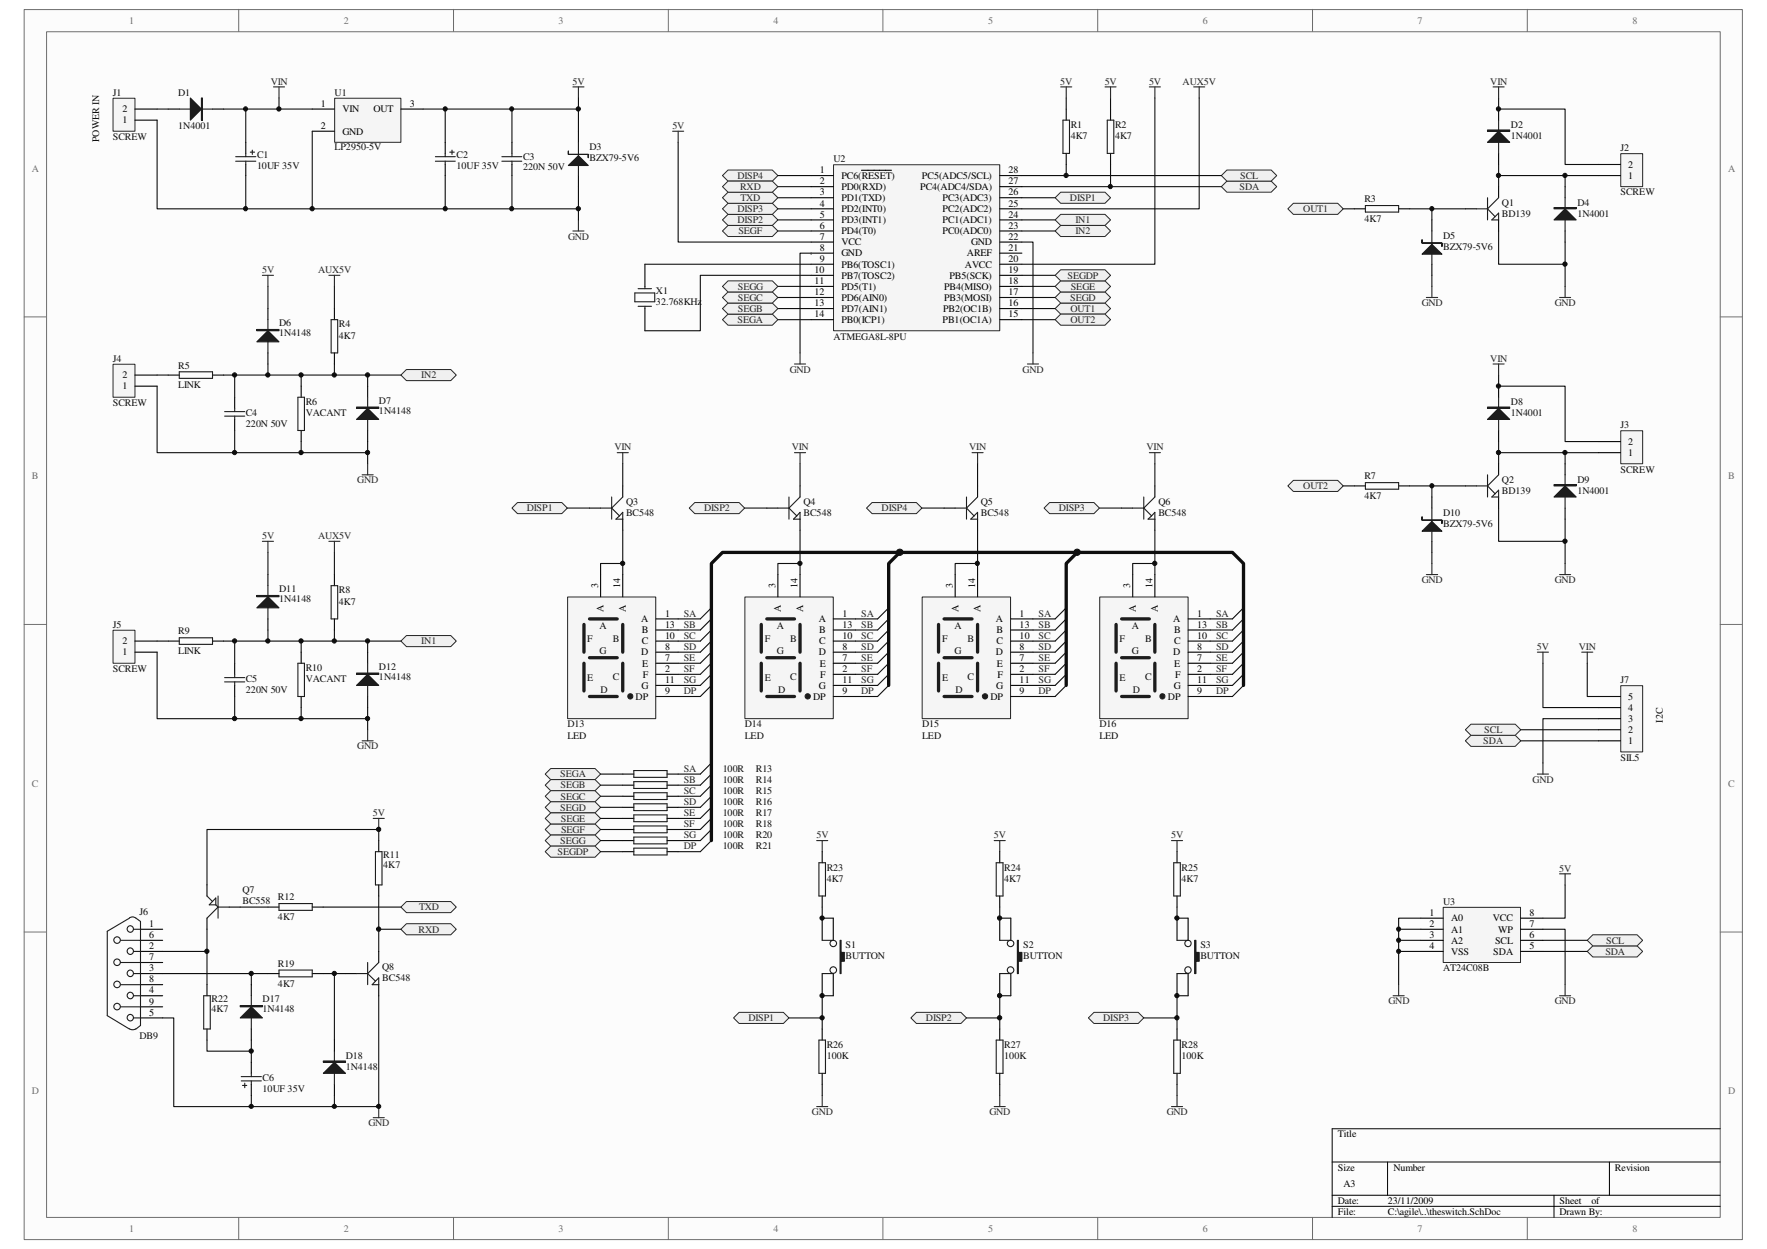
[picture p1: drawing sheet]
<svg xmlns="http://www.w3.org/2000/svg" width="297mm" height="210mm" viewBox="0 0 297 210" stroke-linecap="round" stroke-linejoin="round" font-family="sans-serif">
<defs><g id="words">
<g font-size="1.7" fill="#706f64">
<text x="21.7" y="4">1</text>
<text x="57.8" y="4">2</text>
<text x="93.9" y="4">3</text>
<text x="130" y="4">4</text>
<text x="166.1" y="4">5</text>
<text x="202.2" y="4">6</text>
<text x="238.3" y="4">7</text>
<text x="274.4" y="4">8</text>
<text x="5.3" y="28.9">A</text>
<text x="290.5" y="28.9">A</text>
<text x="5.4" y="80.6">B</text>
<text x="290.5" y="80.6">B</text>
<text x="5.4" y="132.2">C</text>
<text x="290.5" y="132.2">C</text>
<text x="5.3" y="183.9">D</text>
<text x="290.5" y="183.9">D</text>
<text x="21.7" y="207">1</text>
<text x="57.8" y="207">2</text>
<text x="93.9" y="207">3</text>
<text x="130" y="207">4</text>
<text x="166.1" y="207">5</text>
<text x="202.2" y="207">6</text>
<text x="238.3" y="207">7</text>
<text x="274.4" y="207">8</text>
</g>
<g font-size="1.7" fill="#0e0e0e">
<text x="19" y="16.1">J1</text>
<text x="30" y="16.1">D1</text>
<text x="56.3" y="16.1">U1</text>
<text x="16.7" y="23.9" transform="rotate(-90 16.7 23.9)">POWER IN</text>
<text x="19" y="23.5">SCREW</text>
<text x="30" y="21.7">1N4001</text>
<text x="180" y="21.5">R1</text>
<text x="180" y="23.4">4K7</text>
<text x="187.4" y="21.5">R2</text>
<text x="187.4" y="23.4">4K7</text>
<text x="254" y="21.5">D2</text>
<text x="254" y="23.4">1N4001</text>
<text x="43.2" y="26.5">C1</text>
<text x="43.2" y="28.4">10UF 35V</text>
<text x="56.3" y="25.2">LP2950-5V</text>
<text x="76.7" y="26.5">C2</text>
<text x="76.7" y="28.4">10UF 35V</text>
<text x="87.9" y="26.9">C3</text>
<text x="87.9" y="28.6">220N 50V</text>
<text x="99.1" y="25.2">D3</text>
<text x="99.1" y="27.1">BZX79-5V6</text>
<text x="140.1" y="27.3">U2</text>
<text x="272.4" y="25.4">J2</text>
<text x="229.4" y="34">R3</text>
<text x="252.5" y="34.5">Q1</text>
<text x="265.2" y="34.5">D4</text>
<text x="272.4" y="32.9">SCREW</text>
<text x="229.4" y="37.3">4K7</text>
<text x="242.6" y="40.1">D5</text>
<text x="242.6" y="42">BZX79-5V6</text>
<text x="252.5" y="36.4">BD139</text>
<text x="265.2" y="36.4">1N4001</text>
<text x="110.3" y="49.4">X1</text>
<text x="110.3" y="51.3">32.768KHz</text>
<text x="46.9" y="54.8">D6</text>
<text x="46.9" y="56.5">1N4148</text>
<text x="57" y="55">R4</text>
<text x="57" y="56.9">4K7</text>
<text x="140.1" y="57.1">ATMEGA8L-8PU</text>
<text x="19" y="60.8">J4</text>
<text x="30" y="61.9">R5</text>
<text x="30" y="65.3">LINK</text>
<text x="19" y="68.2">SCREW</text>
<text x="41.3" y="69.9">C4</text>
<text x="41.3" y="71.8">220N 50V</text>
<text x="51.4" y="68.1">R6</text>
<text x="51.4" y="69.9">VACANT</text>
<text x="63.7" y="67.9">D7</text>
<text x="63.7" y="69.6">1N4148</text>
<text x="254" y="68.1">D8</text>
<text x="254" y="69.9">1N4001</text>
<text x="272.4" y="72">J3</text>
<text x="229.4" y="80.6">R7</text>
<text x="229.4" y="83.9">4K7</text>
<text x="252.5" y="81.1">Q2</text>
<text x="252.5" y="83">BD139</text>
<text x="265.2" y="81.1">D9</text>
<text x="265.2" y="83">1N4001</text>
<text x="272.4" y="79.4">SCREW</text>
<text x="105.2" y="84.8">Q3</text>
<text x="105.2" y="86.7">BC548</text>
<text x="135.1" y="84.8">Q4</text>
<text x="135.1" y="86.7">BC548</text>
<text x="164.9" y="84.8">Q5</text>
<text x="164.9" y="86.7">BC548</text>
<text x="194.7" y="84.8">Q6</text>
<text x="194.7" y="86.7">BC548</text>
<text x="242.6" y="86.7">D10</text>
<text x="242.6" y="88.6">BZX79-5V6</text>
<text x="46.9" y="99.5">D11</text>
<text x="46.9" y="101.2">1N4148</text>
<text x="57" y="99.7">R8</text>
<text x="57" y="101.6">4K7</text>
<text x="19" y="105.5">J5</text>
<text x="30" y="106.6">R9</text>
<text x="98.7" y="107.9">F</text>
<text x="100.8" y="105.7">A</text>
<text x="103" y="107.9">B</text>
<text x="128.6" y="107.9">F</text>
<text x="130.6" y="105.7">A</text>
<text x="132.8" y="107.9">B</text>
<text x="158.4" y="107.9">F</text>
<text x="160.4" y="105.7">A</text>
<text x="162.6" y="107.9">B</text>
<text x="188.2" y="107.9">F</text>
<text x="190.2" y="105.7">A</text>
<text x="192.5" y="107.9">B</text>
<text x="19" y="112.9">SCREW</text>
<text x="30" y="110">LINK</text>
<text x="51.4" y="112.8">R10</text>
<text x="63.7" y="112.6">D12</text>
<text x="100.8" y="110">G</text>
<text x="130.6" y="110">G</text>
<text x="160.4" y="110">G</text>
<text x="190.2" y="110">G</text>
<text x="41.3" y="114.6">C5</text>
<text x="41.3" y="116.5">220N 50V</text>
<text x="51.4" y="114.6">VACANT</text>
<text x="63.7" y="114.3">1N4148</text>
<text x="98.7" y="114.4">E</text>
<text x="101" y="116.5">D</text>
<text x="103" y="114.3">C</text>
<text x="128.6" y="114.4">E</text>
<text x="130.8" y="116.5">D</text>
<text x="132.8" y="114.3">C</text>
<text x="158.4" y="114.4">E</text>
<text x="160.6" y="116.5">D</text>
<text x="162.6" y="114.3">C</text>
<text x="188.2" y="114.4">E</text>
<text x="190.4" y="116.5">D</text>
<text x="192.5" y="114.3">C</text>
<text x="272.4" y="114.8">J7</text>
<text x="95.4" y="122.3">D13</text>
<text x="95.4" y="124.1">LED</text>
<text x="125.2" y="122.3">D14</text>
<text x="125.2" y="124.1">LED</text>
<text x="155" y="122.3">D15</text>
<text x="155" y="124.1">LED</text>
<text x="184.8" y="122.3">D16</text>
<text x="184.8" y="124.1">LED</text>
<text x="279.5" y="121.5" transform="rotate(-90 279.5 121.5)">I2C</text>
<text x="121.5" y="129.7">100R</text>
<text x="121.5" y="131.6">100R</text>
<text x="127.1" y="129.7">R13</text>
<text x="127.1" y="131.6">R14</text>
<text x="272.4" y="127.8">SIL5</text>
<text x="121.5" y="133.4">100R</text>
<text x="121.5" y="135.3">100R</text>
<text x="121.5" y="137.2">100R</text>
<text x="127.1" y="133.4">R15</text>
<text x="127.1" y="135.3">R16</text>
<text x="127.1" y="137.2">R17</text>
<text x="121.5" y="139">100R</text>
<text x="121.5" y="140.9">100R</text>
<text x="121.5" y="142.7">100R</text>
<text x="127.1" y="139">R18</text>
<text x="127.1" y="140.9">R20</text>
<text x="127.1" y="142.7">R21</text>
<text x="64.4" y="144.2">R11</text>
<text x="64.4" y="145.9">4K7</text>
<text x="139" y="146.3">R23</text>
<text x="139" y="148.2">4K7</text>
<text x="168.8" y="146.3">R24</text>
<text x="168.8" y="148.2">4K7</text>
<text x="198.6" y="146.3">R25</text>
<text x="198.6" y="148.2">4K7</text>
<text x="23.4" y="153.8">J6</text>
<text x="40.8" y="150">Q7</text>
<text x="40.8" y="151.9">BC558</text>
<text x="46.7" y="151.3">R12</text>
<text x="46.7" y="154.7">4K7</text>
<text x="242.6" y="152.1">U3</text>
<text x="142.2" y="159.3">S1</text>
<text x="142.2" y="161.2">BUTTON</text>
<text x="172" y="159.3">S2</text>
<text x="172" y="161.2">BUTTON</text>
<text x="201.8" y="159.3">S3</text>
<text x="201.8" y="161.2">BUTTON</text>
<text x="46.7" y="162.5">R19</text>
<text x="46.7" y="165.9">4K7</text>
<text x="64.3" y="163.1">Q8</text>
<text x="64.3" y="164.9">BC548</text>
<text x="242.6" y="163.2">AT24C08B</text>
<text x="35.6" y="168.4">R22</text>
<text x="35.6" y="170.1">4K7</text>
<text x="44.2" y="168.4">D17</text>
<text x="44.2" y="170.1">1N4148</text>
<text x="23.4" y="174.6">DB9</text>
<text x="58.1" y="178">D18</text>
<text x="58.1" y="179.8">1N4148</text>
<text x="139" y="176.1">R26</text>
<text x="139" y="178">100K</text>
<text x="168.8" y="176.1">R27</text>
<text x="168.8" y="178">100K</text>
<text x="198.6" y="176.1">R28</text>
<text x="198.6" y="178">100K</text>
<text x="44.2" y="181.7">C6</text>
<text x="44.2" y="183.6">10UF 35V</text>
</g>
<g font-size="1.7" fill="#262626">
<text x="45.5" y="14.2">VIN</text>
<text x="96.2" y="14.2">5V</text>
<text x="178.2" y="14.2">5V</text>
<text x="185.7" y="14.2">5V</text>
<text x="193.2" y="14.2">5V</text>
<text x="198.8" y="14.2">AUX5V</text>
<text x="250.5" y="14.2">VIN</text>
<text x="113" y="21.7">5V</text>
<text x="123.9" y="35.6">DISP3</text>
<text x="123.9" y="30.1">DISP4</text>
<text x="124.4" y="31.9">RXD</text>
<text x="124.5" y="33.8">TXD</text>
<text x="179.9" y="33.8">DISP1</text>
<text x="208.4" y="31.9">SDA</text>
<text x="208.5" y="30.1">SCL</text>
<text x="219.1" y="35.6">OUT1</text>
<text x="95.5" y="40.3">GND</text>
<text x="123.9" y="37.5">DISP2</text>
<text x="124.1" y="39.4">SEGF</text>
<text x="180.8" y="37.5">IN1</text>
<text x="180.8" y="39.4">IN2</text>
<text x="44.1" y="45.9">5V</text>
<text x="53.5" y="45.9">AUX5V</text>
<text x="179.4" y="46.8">SEGDP</text>
<text x="124" y="52.4">SEGB</text>
<text x="124" y="50.5">SEGC</text>
<text x="124" y="48.7">SEGG</text>
<text x="179.9" y="50.5">SEGD</text>
<text x="180" y="52.4">OUT1</text>
<text x="180" y="48.7">SEGE</text>
<text x="239" y="51.4">GND</text>
<text x="261.4" y="51.4">GND</text>
<text x="124" y="54.3">SEGA</text>
<text x="180" y="54.3">OUT2</text>
<text x="70.8" y="63.6">IN2</text>
<text x="132.8" y="62.6">GND</text>
<text x="171.9" y="62.6">GND</text>
<text x="250.5" y="60.8">VIN</text>
<text x="103.3" y="75.7">VIN</text>
<text x="133.1" y="75.7">VIN</text>
<text x="162.9" y="75.7">VIN</text>
<text x="192.7" y="75.7">VIN</text>
<text x="60.1" y="81.2">GND</text>
<text x="219.1" y="82.2">OUT2</text>
<text x="88.6" y="85.9">DISP1</text>
<text x="118.4" y="85.9">DISP2</text>
<text x="148.2" y="85.9">DISP4</text>
<text x="178" y="85.9">DISP3</text>
<text x="44.1" y="90.6">5V</text>
<text x="53.5" y="90.6">AUX5V</text>
<text x="239" y="98">GND</text>
<text x="261.4" y="98">GND</text>
<text x="114.9" y="103.6">SA</text>
<text x="114.9" y="105.5">SB</text>
<text x="114.9" y="107.4">SC</text>
<text x="144.8" y="103.6">SA</text>
<text x="144.8" y="105.5">SB</text>
<text x="144.8" y="107.4">SC</text>
<text x="174.6" y="103.6">SA</text>
<text x="174.6" y="105.5">SB</text>
<text x="174.6" y="107.4">SC</text>
<text x="204.4" y="103.6">SA</text>
<text x="204.4" y="105.5">SB</text>
<text x="204.4" y="107.4">SC</text>
<text x="70.8" y="108.3">IN1</text>
<text x="114.9" y="109.2">SD</text>
<text x="114.9" y="111.1">SE</text>
<text x="114.9" y="112.9">SF</text>
<text x="144.8" y="109.2">SD</text>
<text x="144.8" y="111.1">SE</text>
<text x="144.8" y="112.9">SF</text>
<text x="174.6" y="109.2">SD</text>
<text x="174.6" y="111.1">SE</text>
<text x="174.6" y="112.9">SF</text>
<text x="204.4" y="109.2">SD</text>
<text x="204.4" y="111.1">SE</text>
<text x="204.4" y="112.9">SF</text>
<text x="258.4" y="109.2">5V</text>
<text x="265.4" y="109.2">VIN</text>
<text x="114.9" y="114.8">SG</text>
<text x="114.9" y="116.7">DP</text>
<text x="144.8" y="114.8">SG</text>
<text x="144.8" y="116.7">DP</text>
<text x="174.6" y="114.8">SG</text>
<text x="174.6" y="116.7">DP</text>
<text x="204.4" y="114.8">SG</text>
<text x="204.4" y="116.7">DP</text>
<text x="60.1" y="125.9">GND</text>
<text x="249.3" y="125.1">SDA</text>
<text x="249.5" y="123.2">SCL</text>
<text x="94.2" y="130.6">SEGA</text>
<text x="114.9" y="129.7">SA</text>
<text x="114.9" y="131.6">SB</text>
<text x="257.6" y="131.5">GND</text>
<text x="62.7" y="137.2">5V</text>
<text x="94.2" y="136.2">SEGD</text>
<text x="94.2" y="132.5">SEGB</text>
<text x="94.2" y="134.4">SEGC</text>
<text x="114.9" y="133.4">SC</text>
<text x="114.9" y="135.3">SD</text>
<text x="114.9" y="137.2">SE</text>
<text x="93.7" y="143.7">SEGDP</text>
<text x="94.2" y="141.8">SEGG</text>
<text x="94.3" y="138.1">SEGE</text>
<text x="94.3" y="140">SEGF</text>
<text x="114.9" y="139">SF</text>
<text x="114.9" y="140.9">SG</text>
<text x="114.9" y="142.7">DP</text>
<text x="137.2" y="140.9">5V</text>
<text x="167" y="140.9">5V</text>
<text x="196.9" y="140.9">5V</text>
<text x="262.1" y="146.5">5V</text>
<text x="70.4" y="153">TXD</text>
<text x="70.4" y="156.7">RXD</text>
<text x="269.9" y="160.4">SDA</text>
<text x="270" y="158.6">SCL</text>
<text x="125.8" y="171.6">DISP1</text>
<text x="155.6" y="171.6">DISP2</text>
<text x="185.5" y="171.6">DISP3</text>
<text x="233.4" y="168.8">GND</text>
<text x="261.4" y="168.8">GND</text>
<text x="61.9" y="189.3">GND</text>
<text x="136.5" y="187.4">GND</text>
<text x="166.3" y="187.4">GND</text>
<text x="196.1" y="187.4">GND</text>
</g>
<g font-size="1.7">
<text x="53.9" y="17.9">1</text>
<text x="68.9" y="17.9">3</text>
<text x="20.6" y="20.7">1</text>
<text x="20.6" y="18.9">2</text>
<text x="53.9" y="21.7">2</text>
<text x="57.6" y="18.9">VIN</text>
<text x="57.6" y="22.6">GND</text>
<text x="62.8" y="18.9">OUT</text>
<text x="137.8" y="29.1">1</text>
<text x="169.5" y="29.1">28</text>
<text x="273.7" y="28.2">2</text>
<text x="137.8" y="31">2</text>
<text x="137.8" y="32.9">3</text>
<text x="137.8" y="34.7">4</text>
<text x="141.4" y="30.1">PC6(RESET)</text>
<text x="141.4" y="31.9">PD0(RXD)</text>
<text x="141.4" y="33.8">PD1(TXD)</text>
<text x="141.4" y="35.6">PD2(INT0)</text>
<text x="154.7" y="31.9">PC4(ADC4/SDA)</text>
<text x="155" y="30.1">PC5(ADC5/SCL)</text>
<text x="158.5" y="35.6">PC2(ADC2)</text>
<text x="158.5" y="33.8">PC3(ADC3)</text>
<text x="169.5" y="34.7">25</text>
<text x="169.5" y="32.9">26</text>
<text x="169.5" y="31">27</text>
<text x="273.7" y="30.1">1</text>
<text x="137.8" y="40.3">7</text>
<text x="137.8" y="38.4">6</text>
<text x="137.8" y="36.6">5</text>
<text x="141.4" y="41.2">VCC</text>
<text x="141.4" y="39.4">PD4(T0)</text>
<text x="141.4" y="37.5">PD3(INT1)</text>
<text x="158.5" y="39.4">PC0(ADC0)</text>
<text x="158.5" y="37.5">PC1(ADC1)</text>
<text x="163.2" y="41.2">GND</text>
<text x="169.5" y="38.4">23</text>
<text x="169.5" y="36.6">24</text>
<text x="169.5" y="40.3">22</text>
<text x="136.9" y="45.9">10</text>
<text x="136.9" y="47.8">11</text>
<text x="137.8" y="42.2">8</text>
<text x="137.8" y="44">9</text>
<text x="141.4" y="46.8">PB7(TOSC2)</text>
<text x="141.4" y="43.1">GND</text>
<text x="141.4" y="45">PB6(TOSC1)</text>
<text x="159.6" y="46.8">PB5(SCK)</text>
<text x="162.2" y="45">AVCC</text>
<text x="162.5" y="43.1">AREF</text>
<text x="169.5" y="47.8">18</text>
<text x="169.5" y="44">20</text>
<text x="169.5" y="42.2">21</text>
<text x="169.5" y="45.9">19</text>
<text x="136.9" y="51.5">13</text>
<text x="136.9" y="49.6">12</text>
<text x="136.9" y="53.3">14</text>
<text x="141.4" y="52.4">PD7(AIN1)</text>
<text x="141.4" y="48.7">PD5(T1)</text>
<text x="141.4" y="50.5">PD6(AIN0)</text>
<text x="158.5" y="52.4">PB2(OC1B)</text>
<text x="158.7" y="50.5">PB3(MOSI)</text>
<text x="158.7" y="48.7">PB4(MISO)</text>
<text x="169.5" y="51.5">16</text>
<text x="169.5" y="49.6">17</text>
<text x="169.5" y="53.3">15</text>
<text x="141.4" y="54.3">PB0(ICP1)</text>
<text x="158.5" y="54.3">PB1(OC1A)</text>
<text x="20.6" y="65.4">1</text>
<text x="20.6" y="63.6">2</text>
<text x="273.7" y="76.6">1</text>
<text x="273.7" y="74.8">2</text>
<text x="100.5" y="98.8" transform="rotate(-90 100.5 98.8)">3</text>
<text x="104.3" y="98.8" transform="rotate(-90 104.3 98.8)">14</text>
<text x="130.3" y="98.8" transform="rotate(-90 130.3 98.8)">3</text>
<text x="134.1" y="98.8" transform="rotate(-90 134.1 98.8)">14</text>
<text x="160.2" y="98.8" transform="rotate(-90 160.2 98.8)">3</text>
<text x="163.9" y="98.8" transform="rotate(-90 163.9 98.8)">14</text>
<text x="190" y="98.8" transform="rotate(-90 190 98.8)">3</text>
<text x="193.7" y="98.8" transform="rotate(-90 193.7 98.8)">14</text>
<text x="101.5" y="102.8" transform="rotate(-90 101.5 102.8)">A</text>
<text x="105.2" y="102.8" transform="rotate(-90 105.2 102.8)">A</text>
<text x="107.8" y="104.6">A</text>
<text x="107.9" y="106.4">B</text>
<text x="111.8" y="103.6">1</text>
<text x="111.8" y="105.5">13</text>
<text x="111.8" y="107.4">10</text>
<text x="131.3" y="102.8" transform="rotate(-90 131.3 102.8)">A</text>
<text x="135" y="102.8" transform="rotate(-90 135 102.8)">A</text>
<text x="137.6" y="104.6">A</text>
<text x="137.7" y="106.4">B</text>
<text x="141.6" y="103.6">1</text>
<text x="141.6" y="105.5">13</text>
<text x="141.6" y="107.4">10</text>
<text x="161.1" y="102.8" transform="rotate(-90 161.1 102.8)">A</text>
<text x="164.8" y="102.8" transform="rotate(-90 164.8 102.8)">A</text>
<text x="167.4" y="104.6">A</text>
<text x="167.5" y="106.4">B</text>
<text x="171.4" y="105.5">13</text>
<text x="171.4" y="107.4">10</text>
<text x="171.4" y="103.6">1</text>
<text x="190.9" y="102.8" transform="rotate(-90 190.9 102.8)">A</text>
<text x="194.6" y="102.8" transform="rotate(-90 194.6 102.8)">A</text>
<text x="197.2" y="104.6">A</text>
<text x="197.4" y="106.4">B</text>
<text x="201.2" y="105.5">13</text>
<text x="201.2" y="107.4">10</text>
<text x="201.2" y="103.6">1</text>
<text x="20.6" y="110.2">1</text>
<text x="20.6" y="108.3">2</text>
<text x="107.8" y="110.2">D</text>
<text x="107.9" y="108.3">C</text>
<text x="107.9" y="112">E</text>
<text x="108.1" y="113.9">F</text>
<text x="111.8" y="109.2">8</text>
<text x="111.8" y="111.1">7</text>
<text x="111.8" y="112.9">2</text>
<text x="137.6" y="110.2">D</text>
<text x="137.7" y="108.3">C</text>
<text x="137.8" y="112">E</text>
<text x="137.9" y="113.9">F</text>
<text x="141.6" y="109.2">8</text>
<text x="141.6" y="112.9">2</text>
<text x="141.6" y="111.1">7</text>
<text x="167.4" y="110.2">D</text>
<text x="167.5" y="108.3">C</text>
<text x="167.6" y="112">E</text>
<text x="167.7" y="113.9">F</text>
<text x="171.4" y="109.2">8</text>
<text x="171.4" y="112.9">2</text>
<text x="171.4" y="111.1">7</text>
<text x="197.2" y="110.2">D</text>
<text x="197.4" y="108.3">C</text>
<text x="197.4" y="112">E</text>
<text x="197.5" y="113.9">F</text>
<text x="201.2" y="112.9">2</text>
<text x="201.2" y="109.2">8</text>
<text x="201.2" y="111.1">7</text>
<text x="106.8" y="117.6">DP</text>
<text x="107.9" y="115.7">G</text>
<text x="111.8" y="114.8">11</text>
<text x="111.8" y="116.7">9</text>
<text x="136.7" y="117.6">DP</text>
<text x="137.7" y="115.7">G</text>
<text x="141.6" y="116.7">9</text>
<text x="141.6" y="114.8">11</text>
<text x="166.5" y="117.6">DP</text>
<text x="167.5" y="115.7">G</text>
<text x="171.4" y="114.8">11</text>
<text x="171.4" y="116.7">9</text>
<text x="196.3" y="117.6">DP</text>
<text x="197.3" y="115.7">G</text>
<text x="201.2" y="114.8">11</text>
<text x="201.2" y="116.7">9</text>
<text x="273.7" y="119.5">4</text>
<text x="273.7" y="117.6">5</text>
<text x="273.7" y="125.1">1</text>
<text x="273.7" y="123.2">2</text>
<text x="273.7" y="121.3">3</text>
<text x="25.1" y="155.8">1</text>
<text x="240.3" y="153.9">1</text>
<text x="240.3" y="155.8">2</text>
<text x="243.9" y="154.9">A0</text>
<text x="250.9" y="154.9">VCC</text>
<text x="257.1" y="155.8">7</text>
<text x="257.1" y="153.9">8</text>
<text x="25.1" y="157.6">6</text>
<text x="25.1" y="159.5">2</text>
<text x="25.1" y="161.4">7</text>
<text x="240.3" y="157.6">3</text>
<text x="240.3" y="159.5">4</text>
<text x="243.9" y="156.7">A1</text>
<text x="243.9" y="158.6">A2</text>
<text x="243.9" y="160.4">VSS</text>
<text x="251" y="160.4">SDA</text>
<text x="251.3" y="158.6">SCL</text>
<text x="251.8" y="156.7">WP</text>
<text x="257.1" y="157.6">6</text>
<text x="257.1" y="159.5">5</text>
<text x="25.1" y="163.2">3</text>
<text x="25.1" y="165.1">8</text>
<text x="25.1" y="167">4</text>
<text x="25.1" y="168.8">9</text>
<text x="25.1" y="170.7">5</text>
<text x="224.9" y="191.1">Title</text>
<text x="224.9" y="196.7">Size</text>
<text x="234.2" y="196.7">Number</text>
<text x="271.5" y="196.7">Revision</text>
<text x="224.9" y="202.3">Date:</text>
<text x="225.8" y="199.5">A3</text>
<text x="233.3" y="202.3">23/11/2009</text>
<text x="262.2" y="202.3">Sheet</text>
<text x="267.5" y="202.3">of</text>
<text x="224.9" y="204.2">File:</text>
<text x="233.3" y="204.2">C:\agile\..\theswitch.SchDoc</text>
<text x="262.2" y="204.2">Drawn By:</text>
</g>
</g></defs>
<path d="M4.1 1.7h288.8v206.6h-288.8z" fill="#fcfcfc"/>
<path d="M4.1 1.6h288.8v206.7h-288.8z" fill="none" stroke="#6e6e6e" stroke-width=".17"/>
<path d="M7.9 5.4h281.3v199.2h-281.3z" fill="#fcfcfc"/>
<g fill="none" stroke="#6e6e6e" stroke-width=".17">
<path d="M7.8 5.3h281.4v199.3h-281.4zM40.1 1.6v3.7M76.2 1.6v3.7M112.3 1.6v3.7M148.4 1.6v3.7M184.5 1.6v3.7M220.6 1.6v3.7M256.7 1.6v3.7M4.1 53.3h3.7M289.2 53.3h3.7M4.1 104.9h3.7M289.2 104.9h3.7"/>
<path d="M4.1 156.6h3.7M289.2 156.6h3.7M40.1 204.6v3.7M76.2 204.6v3.7M112.3 204.6v3.7M148.4 204.6v3.7M184.5 204.6v3.7M220.6 204.6v3.7M256.7 204.6v3.7"/>
</g>
<path d="M223.9 195.3h65.3M233.3 195.3v5.6M270.5 195.3v5.6M289.2 189.7h-65.3v14.9M223.9 200.9h65.3M223.9 202.7h65.3M261.2 200.9v3.7" fill="none" stroke="#000" stroke-width=".17"/>
<path d="M19 16.6h3.7v5.5h-3.7z" fill="#f5f5f5"/>
<path d="M19 16.5h3.7v5.6h-3.7z" fill="none" stroke="#262626" stroke-width=".17"/>
<path d="M22.7 18.3h3.7M22.7 20.2h3.7" fill="none" stroke="#000" stroke-width=".19"/>
<path d="M37.6 18.3h14.9M41.3 18.3v5.6M41.3 29.5v5.6" fill="none" stroke="#0e0e0e" stroke-width=".19"/>
<path d="M96.3 14.6h1.9M97.2 14.6v1.9" fill="none" stroke="#262626" stroke-width=".19"/>
<path d="M56.3 16.6h11.1v7.3h-11.1z" fill="#f5f5f5"/>
<path d="M56.3 16.5h11.1v7.4h-11.1z" fill="none" stroke="#262626" stroke-width=".17"/>
<path d="M28.3 18.3h1.8M35.7 18.3h1.9M52.5 18.3h3.7M67.4 18.3h3.7M52.5 22.1h3.7M86.1 23.9v1.9M86.1 27.6v1.9M108.4 44.4v3.7M108.4 51.9v3.7" fill="none" stroke="#000" stroke-width=".19"/>
<path d="M46 14.6h1.8M46.9 14.6v1.9" fill="none" stroke="#262626" stroke-width=".19"/>
<path d="M30.1 18.3h5.6M33.9 16.5h.1v3.7h-.1zM84.4 27.1h3.3M84.4 26.3h3.3M86.1 25.8v.5M86.1 27.1v.5M106.7 49.2h3.4v1.5h-3.4zM107.3 51.5h2.2M107.3 48.5h2.2M108.4 48.1v.4M108.4 51.5v.4" fill="none" stroke="#1c1c1c" stroke-width=".19"/>
<path d="M33.9 16.5v3.7" fill="none" stroke="#1c1c1c" stroke-width=".17"/>
<path d="M32 16.5l1.9 1.8-1.9 1.9z" fill="#1c1c1c"/>
<path d="M32 16.5l1.9 1.8-1.9 1.9z" fill="none" stroke="#1c1c1c" stroke-width=".19"/>
<path d="M140.2 27.7h27.9v27.9h-27.9z" fill="#f5f5f5"/>
<path d="M140.1 27.7h28v27.9h-28z" fill="none" stroke="#262626" stroke-width=".17"/>
<g fill="none" stroke="#000" stroke-width=".19">
<path d="M136.4 38.8h3.7M136.4 37h3.7M136.4 29.5h3.7M136.4 35.1h3.7M136.4 33.2h3.7M136.4 31.4h3.7M144.8 28.6h5.1M168.1 38.8h3.7M168.1 37h3.7M168.1 29.5h3.7M168.1 35.1h3.7M168.1 33.2h3.7"/>
<path d="M168.1 31.4h3.7M136.4 46.3h3.7M136.4 40.7h3.7M136.4 42.5h3.7M136.4 53.7h3.7M136.4 51.9h3.7M136.4 50h3.7M136.4 48.1h3.7M136.4 44.4h3.7M168.1 46.3h3.7M168.1 40.7h3.7M168.1 42.5h3.7"/>
<path d="M168.1 53.7h3.7M168.1 51.9h3.7M168.1 50h3.7M168.1 48.1h3.7M168.1 44.4h3.7"/>
</g>
<path d="M177.4 33.2l.9-.9h7.5l.9 .9-.9 1h-7.5z" fill-rule="evenodd" fill="#f0f0f0"/>
<path d="M177.4 33.2l.9-.9h7.5l.9 .9-.9 1h-7.5z" fill="none" stroke="#262626" stroke-width=".17"/>
<path d="M121.5 37l.9-1h7.4l1 1-1 .9h-7.4z" fill-rule="evenodd" fill="#f0f0f0"/>
<path d="M121.5 37l.9-1h7.4l1 1-1 .9h-7.4z" fill="none" stroke="#262626" stroke-width=".17"/>
<path d="M121.5 35.1l.9-.9h7.4l1 .9-1 .9h-7.4z" fill-rule="evenodd" fill="#f0f0f0"/>
<path d="M121.5 35.1l.9-.9h7.4l1 .9-1 .9h-7.4z" fill="none" stroke="#262626" stroke-width=".17"/>
<path d="M121.5 29.5l.9-.9h7.4l1 .9-1 .9h-7.4z" fill-rule="evenodd" fill="#f0f0f0"/>
<path d="M121.5 29.5l.9-.9h7.4l1 .9-1 .9h-7.4z" fill="none" stroke="#262626" stroke-width=".17"/>
<g fill="none" stroke="#0e0e0e" stroke-width=".19">
<path d="M194.1 16.5v27.9h-22.3M114 23.9v16.8h22.4M130.8 48.1h5.6M130.8 50h5.6M130.8 51.9h5.6M130.8 53.7h5.6M136.4 42.5h-1.9v16.8M171.8 40.7h1.8v18.6M171.8 46.3h5.6M171.8 48.1h5.6M171.8 50h5.6M171.8 51.9h5.6"/>
<path d="M171.8 53.7h5.6"/>
</g>
<path d="M134.5 59.3v1.9M173.6 59.3v1.9M133.6 61.2h1.8M172.7 61.2h1.9" fill="none" stroke="#262626" stroke-width=".19"/>
<path d="M136.4 42.5h.1" fill="none" stroke="#4c4c4c" stroke-width=".17"/>
<path d="M140.1 154.3v3.7M140.1 163.6v3.7" fill="none" stroke="#000" stroke-width=".19"/>
<path d="M141.2 158h.2v2.1h.5v1.4h-.5v2.1h-.2z" fill-rule="evenodd" fill="#1c1c1c"/>
<g fill="none" stroke="#1c1c1c" stroke-width=".19">
<path d="M138.2 158h1.9M141.2 158h.2v2.1h.5v1.4h-.5v2.1h-.2zM138.2 163.6h1.9"/>
<circle cx="140.1" cy="158.6" r=".54"/>
<circle cx="140.1" cy="163" r=".55"/>
</g>
<path d="M138.2 154.3v3.7M138.2 163.6v3.7" fill="none" stroke="#000" stroke-width=".19"/>
<path d="M193.2 14.6h1.9M194.1 14.6v1.9M96.3 38.8h1.9M97.2 37v1.8M113.1 22.1h1.8M114 22.1v1.8" fill="none" stroke="#262626" stroke-width=".19"/>
<g fill="none" stroke="#0e0e0e" stroke-width=".19">
<path d="M26.4 18.3h1.9M71.1 18.3h15v5.6M74.8 18.3v5.6M26.4 20.2v14.9h59.7v-5.6M52.5 22.1v13M74.8 29.5v5.6M130.8 38.8h5.6M130.8 33.2h5.6M130.8 31.4h5.6M171.8 38.8h5.6M171.8 37h5.6M108.4 44.4h28"/>
<path d="M136.4 46.3h-18.7v9.3h-9.3"/>
</g>
<path d="M272.5 25.9h3.6v5.5h-3.6z" fill="#f5f5f5"/>
<path d="M272.5 25.8h3.6v5.6h-3.6z" fill="none" stroke="#262626" stroke-width=".17"/>
<path d="M251.9 18.3v1.9M251.9 25.8v1.8M268.7 29.5h3.7M268.7 27.6h3.7" fill="none" stroke="#000" stroke-width=".19"/>
<path d="M251 14.6h1.9M251.9 14.6v1.9" fill="none" stroke="#262626" stroke-width=".19"/>
<path d="M250.1 21.8h3.7v.3h-3.7zM251.9 20.2v5.6" fill="none" stroke="#1c1c1c" stroke-width=".19"/>
<path d="M250.1 21.9h3.7" fill="none" stroke="#1c1c1c" stroke-width=".21"/>
<path d="M251.9 22.1l1.9 1.8h-3.7z" fill="#1c1c1c"/>
<path d="M229.5 34.5h5.6v1.1h-5.6zM251.9 22.1l1.9 1.8h-3.7zM261.2 34.9h3.8v.2h-3.8zM263.1 33.2v5.6" fill="none" stroke="#1c1c1c" stroke-width=".19"/>
<path d="M227.7 35.1h1.8M235.1 35.1h1.9M263.1 31.4v1.8M263.1 38.8v1.9" fill="none" stroke="#000" stroke-width=".19"/>
<path d="M251.9 29.5v1.9" fill="none" stroke="#0e0e0e" stroke-width=".19"/>
<path d="M261.2 35h3.8" fill="none" stroke="#1c1c1c" stroke-width=".21"/>
<path d="M263.1 35.1l1.9 1.9h-3.8z" fill="#1c1c1c"/>
<path d="M263.1 35.1l1.9 1.9h-3.8z" fill="none" stroke="#1c1c1c" stroke-width=".19"/>
<path d="M262.2 50h1.8M263.1 48.1v1.9" fill="none" stroke="#262626" stroke-width=".19"/>
<path d="M251.9 16.5v1.8h11.2v9.3h5.6M251.9 27.6v1.9h11.2v1.9M263.1 29.5h5.6" fill="none" stroke="#0e0e0e" stroke-width=".19"/>
<path d="M216.5 35.1l.9-.9h7.5l.9 .9-.9 .9h-7.5z" fill-rule="evenodd" fill="#f0f0f0"/>
<path d="M216.5 35.1l.9-.9h7.5l.9 .9-.9 .9h-7.5z" fill="none" stroke="#262626" stroke-width=".17"/>
<path d="M225.8 35.1h1.9" fill="none" stroke="#0e0e0e" stroke-width=".19"/>
<path d="M177.4 51.9l.9-1h7.5l.9 1-.9 .9h-7.5z" fill-rule="evenodd" fill="#f0f0f0"/>
<path d="M177.4 51.9l.9-1h7.5l.9 1-.9 .9h-7.5z" fill="none" stroke="#262626" stroke-width=".17"/>
<path d="M67.4 107.7l.9-.9h7.5l.9 .9-.9 1h-7.5z" fill-rule="evenodd" fill="#f0f0f0"/>
<path d="M67.4 107.7l.9-.9h7.5l.9 .9-.9 1h-7.5z" fill="none" stroke="#262626" stroke-width=".17"/>
<path d="M39.5 66.8v1.8M39.5 70.5v1.8" fill="none" stroke="#000" stroke-width=".19"/>
<path d="M37.8 69.9h3.3M37.8 69.2h3.3M39.5 68.6v.6M39.5 69.9v.6" fill="none" stroke="#1c1c1c" stroke-width=".19"/>
<path d="M19 61.3h3.7v5.5h-3.7z" fill="#f5f5f5"/>
<path d="M19 61.2h3.7v5.6h-3.7z" fill="none" stroke="#262626" stroke-width=".17"/>
<path d="M22.7 64.9h3.7M22.7 63h3.7M61.8 64.9v1.9M61.8 72.3v1.9" fill="none" stroke="#000" stroke-width=".19"/>
<path d="M60.9 79.8h1.8M61.8 77.9v1.9" fill="none" stroke="#262626" stroke-width=".19"/>
<path d="M50.6 63v1.9" fill="none" stroke="#0e0e0e" stroke-width=".19"/>
<path d="M59.9 68.4h3.8v.2h-3.8zM61.8 66.8v5.5" fill="none" stroke="#1c1c1c" stroke-width=".19"/>
<path d="M59.9 68.5h3.8" fill="none" stroke="#1c1c1c" stroke-width=".21"/>
<path d="M59.9 70.5l1.9-1.9 1.9 1.9z" fill="#1c1c1c"/>
<path d="M43.2 55.4h3.7v.2h-3.7zM45 53.7v5.6M59.9 70.5l1.9-1.9 1.9 1.9z" fill="none" stroke="#1c1c1c" stroke-width=".19"/>
<path d="M45 51.9v1.8M45 59.3v1.9" fill="none" stroke="#000" stroke-width=".19"/>
<path d="M43.2 55.5h3.7" fill="none" stroke="#1c1c1c" stroke-width=".21"/>
<path d="M43.2 57.4l1.8-1.8 1.9 1.8z" fill="#1c1c1c"/>
<path d="M43.2 57.4l1.8-1.8 1.9 1.8zM55.7 53.7h1.1v5.6h-1.1zM30.1 62.5h5.6v1.1h-5.6zM50.1 66.8h1.1v5.5h-1.1z" fill="none" stroke="#1c1c1c" stroke-width=".19"/>
<path d="M26.4 64.9v11.2h35.4v-1.9M39.5 72.3v3.8M45 61.2v1.8M50.6 74.2v1.9M61.8 63v1.9M61.8 76.1v1.8" fill="none" stroke="#0e0e0e" stroke-width=".19"/>
<path d="M56.2 51.9v1.8M56.2 59.3v1.9M28.3 63h1.8M35.7 63h1.9M50.6 64.9v1.9M50.6 72.3v1.9" fill="none" stroke="#000" stroke-width=".19"/>
<path d="M177.4 37l.9-1h7.5l.9 1-.9 .9h-7.5z" fill-rule="evenodd" fill="#f0f0f0"/>
<path d="M177.4 37l.9-1h7.5l.9 1-.9 .9h-7.5z" fill="none" stroke="#262626" stroke-width=".17"/>
<path d="M171.8 33.2h5.6M251.9 38.8v5.6h11.2M26.4 63h1.9M37.6 63h1.9M56.2 61.2v1.8M67.4 63h-27.9v3.8" fill="none" stroke="#0e0e0e" stroke-width=".19"/>
<path d="M97.2 22.1v1.8M97.2 29.5v1.9" fill="none" stroke="#000" stroke-width=".19"/>
<path d="M97.2 23.9v5.6" fill="none" stroke="#1c1c1c" stroke-width=".19"/>
<path d="M95.5 25.4v.6h3.4v.5v-.5h-3.4z" fill-rule="evenodd" fill="#1c1c1c"/>
<path d="M95.5 25.4v.6h3.4v.5v-.5h-3.4z" fill="none" stroke="#1c1c1c" stroke-width=".19"/>
<path d="M95.5 27.8l1.7-1.6 1.7 1.6z" fill="#1c1c1c"/>
<path d="M95.5 27.8l1.7-1.6 1.7 1.6zM240.7 38.8v5.6" fill="none" stroke="#1c1c1c" stroke-width=".19"/>
<path d="M55.3 46.3h1.8M56.2 46.3v1.8" fill="none" stroke="#262626" stroke-width=".19"/>
<path d="M45 48.1v3.8M56.2 48.1v3.8" fill="none" stroke="#0e0e0e" stroke-width=".19"/>
<path d="M240.7 37v1.8M240.7 44.4v1.9" fill="none" stroke="#000" stroke-width=".19"/>
<path d="M239.1 40.3v.6h3.3v.5v-.5h-3.3z" fill-rule="evenodd" fill="#1c1c1c"/>
<path d="M239.1 40.3v.6h3.3v.5v-.5h-3.3z" fill="none" stroke="#1c1c1c" stroke-width=".19"/>
<path d="M240.7 41.1l1.7 1.6h-3.3z" fill="#1c1c1c"/>
<path d="M240.7 41.1l1.7 1.6h-3.3zM46.9 151.8h5.6v1.2h-5.6zM63.1 143.1h1.1v5.6h-1.1zM34.2 167.3h1.1v5.6h-1.1zM46.9 163h5.6v1.2h-5.6z" fill="none" stroke="#1c1c1c" stroke-width=".19"/>
<g fill="none" stroke="#0e0e0e" stroke-width=".19">
<path d="M237 35.1h9.3M240.7 35.1v1.9M240.7 46.3v1.8M263.1 40.7v7.4M119.6 102.2l-1.9 1.8h-3.7M119.6 104l-1.9 1.9h-3.7M119.6 105.9l-1.9 1.8h-3.7M119.6 107.7l-1.9 1.9h-3.7M119.6 109.6l-1.9 1.9h-3.7M119.6 111.5l-1.9 1.8h-3.7M119.6 113.3l-1.9 1.9h-3.7M119.6 115.2l-1.9 1.9h-3.7"/>
<path d="M27.3 159.9h7.5M34.8 156.2v9.3M54.4 152.4h13M63.7 150.6v9.3"/>
</g>
<path d="M239.8 50h1.9M240.7 48.1v1.9M62.7 137.5h1.9M63.7 137.5v1.9M62.7 187.8h1.9M63.7 186v1.8" fill="none" stroke="#262626" stroke-width=".19"/>
<path d="M45 152.4h1.9M52.5 152.4h1.9M63.7 141.3v1.8M63.7 148.7v1.9M34.8 165.5v1.8M34.8 172.9v1.9M45 163.6h1.9M52.5 163.6h1.9" fill="none" stroke="#000" stroke-width=".19"/>
<path d="M67.4 152.4l.9-.9h7.5l.9 .9-.9 1h-7.5z" fill-rule="evenodd" fill="#f0f0f0"/>
<path d="M67.4 152.4l.9-.9h7.5l.9 .9-.9 1h-7.5z" fill="none" stroke="#262626" stroke-width=".17"/>
<path d="M67.4 156.2l.9-1h7.5l.9 1-.9 .9h-7.5z" fill-rule="evenodd" fill="#f0f0f0"/>
<path d="M67.4 156.2l.9-1h7.5l.9 1-.9 .9h-7.5z" fill="none" stroke="#262626" stroke-width=".17"/>
<path d="M63.7 156.2h3.7M42.2 163.6v1.9M56.2 163.6v11.2M42.2 184.1v1.9M56.2 184.1v1.9" fill="none" stroke="#0e0e0e" stroke-width=".19"/>
<path d="M56.2 174.8v1.9M56.2 182.2v1.9" fill="none" stroke="#000" stroke-width=".19"/>
<path d="M54.4 178.3h3.7v.2h-3.7zM56.2 176.7v5.5" fill="none" stroke="#1c1c1c" stroke-width=".19"/>
<path d="M54.4 178.4h3.7" fill="none" stroke="#1c1c1c" stroke-width=".21"/>
<path d="M54.4 180.4l1.8-1.9 1.9 1.9z" fill="#1c1c1c"/>
<g fill="none" stroke="#1c1c1c" stroke-width=".19">
<path d="M20.3 158h3.3M21.8 154.3l.5-.2a2.23 2.23 0 0 1 1.3 .8v17.4l-.7 .6M21.8 154.3l-3.8 2.2v14.2l3.8 2.2M22.5 159.9h1.1M22.5 156.2h1.1M20.3 169.2h3.3M20.3 165.5h3.3M20.3 161.8h3.3M21.8 172.9l.5 .2 .6-.2M22.5 171.1h1.1M22.5 167.3h1.1M22.5 163.6h1.1"/>
<path d="M54.4 180.4l1.8-1.9 1.9 1.9z"/>
<circle cx="19.7" cy="158" r=".55"/>
<circle cx="21.9" cy="159.8" r=".54"/>
<circle cx="21.9" cy="156.1" r=".54"/>
<circle cx="19.7" cy="169.2" r=".55"/>
<circle cx="19.7" cy="165.4" r=".55"/>
<circle cx="19.7" cy="161.7" r=".55"/>
<circle cx="21.9" cy="163.6" r=".54"/>
<circle cx="21.9" cy="167.3" r=".54"/>
<circle cx="21.9" cy="171" r=".54"/>
</g>
<path d="M23.6 156.2h3.7M23.6 158h3.7M23.6 159.9h3.7M23.6 161.8h3.7M23.6 163.6h3.7M23.6 165.5h3.7M23.6 167.3h3.7M23.6 169.2h3.7M23.6 171.1h3.7" fill="none" stroke="#000" stroke-width=".19"/>
<path d="M63.7 141.3v-1.9h-28.9v9.3M34.8 174.8v1.9h7.4M42.2 174.8v3.7M54.4 163.6h3.7M63.7 167.3v18.7h-34.5v-14.9h-1.9" fill="none" stroke="#0e0e0e" stroke-width=".19"/>
<path d="M121.5 33.2l.9-.9h7.4l1 .9-1 1h-7.4z" fill-rule="evenodd" fill="#f0f0f0"/>
<path d="M121.5 33.2l.9-.9h7.4l1 .9-1 1h-7.4z" fill="none" stroke="#262626" stroke-width=".17"/>
<path d="M121.5 31.4l.9-1h7.4l1 1-1 .9h-7.4z" fill-rule="evenodd" fill="#f0f0f0"/>
<path d="M121.5 31.4l.9-1h7.4l1 1-1 .9h-7.4z" fill="none" stroke="#262626" stroke-width=".17"/>
<g fill="none" stroke="#000" stroke-width=".19">
<path d="M41.3 23.9v1.9M41.3 27.6v1.9M74.8 23.9v1.9M74.8 27.6v1.9M246.3 35.1h1.9M251.9 31.4v1.8M251.9 37v1.8M34.8 148.7v1.9M34.8 154.3v1.9M38.5 152.4h1.9M63.7 159.9v1.9M58.1 163.6h1.8"/>
<path d="M63.7 165.5v1.8"/>
</g>
<g fill="none" stroke="#1c1c1c" stroke-width=".19">
<path d="M39.6 27.1h3.4M39.6 26.3h3.4M41.3 25.8v.5M41.3 27.1v.5M42.1 25.6h.7M42.4 25.2v.8M73.2 27.1h3.3M73.2 26.3h3.3M74.8 25.8v.5M74.8 27.1v.5M75.6 25.6h.8M76 25.2v.8"/>
<path d="M248.2 35.1h1.9M250.1 35.1l1.2 1.3M250.1 33.2v3.8M250.8 37l1.1-1.2v1.2zM251.9 33.2l-1.8 1.9M34.8 150.6l.9 .9M36.3 150.9v1.2h-1.1zM36.3 152.1l.4 .3M36.7 150.6v3.7M36.7 152.4l-1.9 1.9M36.7 152.4h1.8M59.9 163.6h1.9"/>
<path d="M61.8 163.6l1.3 1.3M61.8 161.8v3.7M63.1 164.9l.6-.6v1.2h-1.1zM63.7 161.8l-1.9 1.8"/>
</g>
<path d="M40.4 152.4h4.6M27.3 163.6h17.7" fill="none" stroke="#0e0e0e" stroke-width=".19"/>
<path d="M272.5 72.4h3.6v5.5h-3.6z" fill="#f5f5f5"/>
<path d="M272.5 72.4h3.6v5.5h-3.6z" fill="none" stroke="#262626" stroke-width=".17"/>
<path d="M251.9 64.9v1.9M251.9 72.3v1.9M268.7 76.1h3.7M268.7 74.2h3.7" fill="none" stroke="#000" stroke-width=".19"/>
<path d="M251 61.2h1.9M251.9 61.2v1.8" fill="none" stroke="#262626" stroke-width=".19"/>
<path d="M250.1 68.4h3.7v.2h-3.7zM251.9 66.8v5.5" fill="none" stroke="#1c1c1c" stroke-width=".19"/>
<path d="M250.1 68.5h3.7" fill="none" stroke="#1c1c1c" stroke-width=".21"/>
<path d="M250.1 70.5l1.8-1.9 1.9 1.9z" fill="#1c1c1c"/>
<path d="M250.1 70.5l1.8-1.9 1.9 1.9zM263.1 79.8v5.6M229.5 81.1h5.6v1.1h-5.6zM261.2 81.4h3.8v.3h-3.8z" fill="none" stroke="#1c1c1c" stroke-width=".19"/>
<path d="M263.1 77.9v1.9M227.7 81.7h1.8M235.1 81.7h1.9M263.1 85.4v1.8" fill="none" stroke="#000" stroke-width=".19"/>
<path d="M251.9 76.1v1.8" fill="none" stroke="#0e0e0e" stroke-width=".19"/>
<path d="M261.2 81.6h3.8" fill="none" stroke="#1c1c1c" stroke-width=".21"/>
<path d="M263.1 81.7l1.9 1.8h-3.8z" fill="#1c1c1c"/>
<path d="M263.1 81.7l1.9 1.8h-3.8z" fill="none" stroke="#1c1c1c" stroke-width=".19"/>
<path d="M262.2 96.6h1.8M263.1 94.7v1.9" fill="none" stroke="#262626" stroke-width=".19"/>
<path d="M251.9 74.2v1.9h11.2v1.8M251.9 63v1.9h11.2v9.3h5.6M263.1 76.1h5.6" fill="none" stroke="#0e0e0e" stroke-width=".19"/>
<path d="M216.5 81.7l.9-1h7.5l.9 1-.9 .9h-7.5z" fill-rule="evenodd" fill="#f0f0f0"/>
<path d="M216.5 81.7l.9-1h7.5l.9 1-.9 .9h-7.5z" fill="none" stroke="#262626" stroke-width=".17"/>
<path d="M225.8 81.7h1.9M251.9 85.4v5.6h11.2" fill="none" stroke="#0e0e0e" stroke-width=".19"/>
<path d="M240.7 83.5v1.9M240.7 91v1.8" fill="none" stroke="#000" stroke-width=".19"/>
<path d="M240.7 85.4v5.6" fill="none" stroke="#1c1c1c" stroke-width=".19"/>
<path d="M239.1 86.9v.5h3.3v.6v-.6h-3.3z" fill-rule="evenodd" fill="#1c1c1c"/>
<path d="M239.1 86.9v.5h3.3v.6v-.6h-3.3z" fill="none" stroke="#1c1c1c" stroke-width=".19"/>
<path d="M239.1 89.3l1.6-1.7 1.7 1.7z" fill="#1c1c1c"/>
<path d="M250.1 79.8v3.7M251.9 79.8l-1.8 1.9M239.1 89.3l1.6-1.7 1.7 1.7zM248.2 81.7h1.9M250.1 81.7l1.2 1.3M250.8 83.5l1.1-1.1v1.1z" fill="none" stroke="#1c1c1c" stroke-width=".19"/>
<path d="M237 81.7h9.3M240.7 81.7v1.8M240.7 92.8v1.9M263.1 87.2v7.5" fill="none" stroke="#0e0e0e" stroke-width=".19"/>
<path d="M239.8 96.6h1.9M240.7 94.7v1.9" fill="none" stroke="#262626" stroke-width=".19"/>
<path d="M251.9 77.9v1.9M246.3 81.7h1.9M251.9 83.5v1.9" fill="none" stroke="#000" stroke-width=".19"/>
<path d="M177.4 53.7l.9-.9h7.5l.9 .9-.9 1h-7.5z" fill-rule="evenodd" fill="#f0f0f0"/>
<path d="M177.4 53.7l.9-.9h7.5l.9 .9-.9 1h-7.5z" fill="none" stroke="#262626" stroke-width=".17"/>
<path d="M121.5 53.7l.9-.9h7.4l1 .9-1 1h-7.4z" fill-rule="evenodd" fill="#f0f0f0"/>
<path d="M121.5 53.7l.9-.9h7.4l1 .9-1 1h-7.4z" fill="none" stroke="#262626" stroke-width=".17"/>
<path d="M130.8 35.1h5.6M130.8 37h5.6" fill="none" stroke="#0e0e0e" stroke-width=".19"/>
<path d="M121.5 51.9l.9-1h7.4l1 1-1 .9h-7.4z" fill-rule="evenodd" fill="#f0f0f0"/>
<path d="M121.5 51.9l.9-1h7.4l1 1-1 .9h-7.4z" fill="none" stroke="#262626" stroke-width=".17"/>
<path d="M121.5 50l.9-.9h7.4l1 .9-1 .9h-7.4z" fill-rule="evenodd" fill="#f0f0f0"/>
<path d="M121.5 50l.9-.9h7.4l1 .9-1 .9h-7.4z" fill="none" stroke="#262626" stroke-width=".17"/>
<path d="M177.4 50l.9-.9h7.5l.9 .9-.9 .9h-7.5z" fill-rule="evenodd" fill="#f0f0f0"/>
<path d="M177.4 50l.9-.9h7.5l.9 .9-.9 .9h-7.5z" fill="none" stroke="#262626" stroke-width=".17"/>
<path d="M177.4 48.1l.9-.9h7.5l.9 .9-.9 1h-7.5z" fill-rule="evenodd" fill="#f0f0f0"/>
<path d="M177.4 48.1l.9-.9h7.5l.9 .9-.9 1h-7.5z" fill="none" stroke="#262626" stroke-width=".17"/>
<path d="M121.5 38.8l.9-.9h7.4l1 .9-1 1h-7.4z" fill-rule="evenodd" fill="#f0f0f0"/>
<path d="M121.5 38.8l.9-.9h7.4l1 .9-1 1h-7.4z" fill="none" stroke="#262626" stroke-width=".17"/>
<path d="M121.5 48.1l.9-.9h7.4l1 .9-1 1h-7.4z" fill-rule="evenodd" fill="#f0f0f0"/>
<path d="M121.5 48.1l.9-.9h7.4l1 .9-1 1h-7.4z" fill="none" stroke="#262626" stroke-width=".17"/>
<path d="M177.4 46.3l.9-1h7.5l.9 1-.9 .9h-7.5z" fill-rule="evenodd" fill="#f0f0f0"/>
<path d="M177.4 46.3l.9-1h7.5l.9 1-.9 .9h-7.5z" fill="none" stroke="#262626" stroke-width=".17"/>
<path d="M67.4 63l.9-.9h7.5l.9 .9-.9 1h-7.5z" fill-rule="evenodd" fill="#f0f0f0"/>
<path d="M67.4 63l.9-.9h7.5l.9 .9-.9 1h-7.5z" fill="none" stroke="#262626" stroke-width=".17"/>
<path d="M39.5 111.5v1.8M39.5 115.2v1.9" fill="none" stroke="#000" stroke-width=".19"/>
<path d="M37.8 114.6h3.3M37.8 113.9h3.3M39.5 113.3v.6M39.5 114.6v.6" fill="none" stroke="#1c1c1c" stroke-width=".19"/>
<path d="M19 106h3.7v5.5h-3.7z" fill="#f5f5f5"/>
<path d="M19 105.9h3.7v5.6h-3.7z" fill="none" stroke="#262626" stroke-width=".17"/>
<path d="M22.7 109.6h3.7M22.7 107.7h3.7M61.8 109.6v1.9M61.8 117.1v1.8" fill="none" stroke="#000" stroke-width=".19"/>
<path d="M60.9 124.5h1.8M61.8 122.6v1.9" fill="none" stroke="#262626" stroke-width=".19"/>
<path d="M50.6 107.7v1.9" fill="none" stroke="#0e0e0e" stroke-width=".19"/>
<path d="M59.9 113.1h3.8v.2h-3.8zM61.8 111.5v5.6" fill="none" stroke="#1c1c1c" stroke-width=".19"/>
<path d="M59.9 113.2h3.8" fill="none" stroke="#1c1c1c" stroke-width=".21"/>
<path d="M61.8 113.3l1.9 1.9h-3.8z" fill="#1c1c1c"/>
<path d="M45 98.4v5.6M43.2 100.1h3.7v.2h-3.7zM61.8 113.3l1.9 1.9h-3.8z" fill="none" stroke="#1c1c1c" stroke-width=".19"/>
<path d="M45 96.6v1.8M45 104v1.9" fill="none" stroke="#000" stroke-width=".19"/>
<path d="M43.2 100.2h3.7" fill="none" stroke="#1c1c1c" stroke-width=".21"/>
<path d="M43.2 102.2l1.8-1.9 1.9 1.9z" fill="#1c1c1c"/>
<path d="M55.7 98.4h1.1v5.6h-1.1zM30.1 107.2h5.6v1.1h-5.6zM43.2 102.2l1.8-1.9 1.9 1.9zM50.1 111.5h1.1v5.6h-1.1z" fill="none" stroke="#1c1c1c" stroke-width=".19"/>
<path d="M45 92.8v3.8M56.2 92.8v3.8M26.4 109.6v11.2h35.4v-1.9M26.4 107.7h1.9M37.6 107.7h1.9M39.5 117.1v3.7M45 105.9v1.8M50.6 118.9v1.9M56.2 105.9v1.8M61.8 107.7v1.9M67.4 107.7h-27.9v3.8M61.8 120.8v1.8" fill="none" stroke="#0e0e0e" stroke-width=".19"/>
<path d="M56.2 96.6v1.8M28.3 107.7h1.8M35.7 107.7h1.9M50.6 109.6v1.9M50.6 117.1v1.8M56.2 104v1.9" fill="none" stroke="#000" stroke-width=".19"/>
<path d="M55.3 91h1.8M56.2 91v1.8" fill="none" stroke="#262626" stroke-width=".19"/>
<path d="M177.4 38.8l.9-.9h7.5l.9 .9-.9 1h-7.5z" fill-rule="evenodd" fill="#f0f0f0"/>
<path d="M177.4 38.8l.9-.9h7.5l.9 .9-.9 1h-7.5z" fill="none" stroke="#262626" stroke-width=".17"/>
<path d="M95.5 100.4h14.7v20.4h-14.7z" fill="#f5f5f5"/>
<path d="M95.4 100.3h14.8v20.5h-14.8z" fill="none" stroke="#262626" stroke-width=".17"/>
<path d="M101 96.6v3.7M104.7 96.6v3.7M110.3 117.1h3.7M110.3 104h3.7M110.3 105.9h3.7M110.3 107.7h3.7M110.3 109.6h3.7M110.3 111.5h3.7M110.3 113.3h3.7M110.3 115.2h3.7" fill="none" stroke="#000" stroke-width=".19"/>
<path d="M98.2 104.9v4.7M98.2 111.5v4.6M99.1 110.5h4.7M99.1 117.1h4.7M99.1 104h4.7M104.7 104.9v4.7M104.7 111.5v4.6" fill="none" stroke="#1c1c1c" stroke-width=".56"/>
<circle cx="105.9" cy="117" r=".44" fill="#1c1c1c"/>
<circle cx="105.9" cy="117" r=".44" fill="none" stroke="#1c1c1c" stroke-width=".17"/>
<path d="M149.4 102.2l-1.9 1.8h-3.7M149.4 104l-1.9 1.9h-3.7M149.4 105.9l-1.9 1.8h-3.7M149.4 107.7l-1.9 1.9h-3.7M149.4 109.6l-1.9 1.9h-3.7M149.4 111.5l-1.9 1.8h-3.7M149.4 113.3l-1.9 1.9h-3.7M149.4 115.2l-1.9 1.9h-3.7" fill="none" stroke="#0e0e0e" stroke-width=".19"/>
<path d="M125.3 100.4h14.8v20.4h-14.8z" fill="#f5f5f5"/>
<path d="M125.2 100.3h14.9v20.5h-14.9z" fill="none" stroke="#262626" stroke-width=".17"/>
<path d="M130.8 96.6v3.7M134.5 96.6v3.7M140.1 117.1h3.7M140.1 104h3.7M140.1 105.9h3.7M140.1 107.7h3.7M140.1 109.6h3.7M140.1 111.5h3.7M140.1 113.3h3.7M140.1 115.2h3.7" fill="none" stroke="#000" stroke-width=".19"/>
<path d="M128 104.9v4.7M128 111.5v4.6M128.9 110.5h4.7M128.9 117.1h4.7M128.9 104h4.7M134.5 104.9v4.7M134.5 111.5v4.6" fill="none" stroke="#1c1c1c" stroke-width=".56"/>
<circle cx="135.8" cy="117" r=".45" fill="#1c1c1c"/>
<circle cx="135.8" cy="117" r=".45" fill="none" stroke="#1c1c1c" stroke-width=".17"/>
<path d="M179.2 102.2l-1.8 1.8h-3.8M179.2 104l-1.8 1.9h-3.8M179.2 105.9l-1.8 1.8h-3.8M179.2 107.7l-1.8 1.9h-3.8M179.2 109.6l-1.8 1.9h-3.8M179.2 111.5l-1.8 1.8h-3.8M179.2 113.3l-1.8 1.9h-3.8M179.2 115.2l-1.8 1.9h-3.8" fill="none" stroke="#0e0e0e" stroke-width=".19"/>
<path d="M155.1 100.4h14.8v20.4h-14.8z" fill="#f5f5f5"/>
<path d="M155 100.3h14.9v20.5h-14.9z" fill="none" stroke="#262626" stroke-width=".17"/>
<path d="M160.6 96.6v3.7M164.3 96.6v3.7M169.9 117.1h3.7M169.9 104h3.7M169.9 105.9h3.7M169.9 107.7h3.7M169.9 109.6h3.7M169.9 111.5h3.7M169.9 113.3h3.7M169.9 115.2h3.7" fill="none" stroke="#000" stroke-width=".19"/>
<path d="M157.8 104.9v4.7M157.8 111.5v4.6M158.7 110.5h4.7M158.7 117.1h4.7M158.7 104h4.7M164.3 104.9v4.7M164.3 111.5v4.6" fill="none" stroke="#1c1c1c" stroke-width=".56"/>
<circle cx="165.6" cy="117" r=".44" fill="#1c1c1c"/>
<circle cx="165.6" cy="117" r=".44" fill="none" stroke="#1c1c1c" stroke-width=".17"/>
<path d="M209 102.2l-1.8 1.8h-3.7M209 104l-1.8 1.9h-3.7M209 105.9l-1.8 1.8h-3.7M209 107.7l-1.8 1.9h-3.7M209 109.6l-1.8 1.9h-3.7M209 111.5l-1.8 1.8h-3.7M209 113.3l-1.8 1.9h-3.7M209 115.2l-1.8 1.9h-3.7" fill="none" stroke="#0e0e0e" stroke-width=".19"/>
<path d="M184.9 100.4h14.8v20.4h-14.8z" fill="#f5f5f5"/>
<path d="M184.9 100.3h14.8v20.5h-14.8z" fill="none" stroke="#262626" stroke-width=".17"/>
<path d="M190.4 96.6v3.7M194.1 96.6v3.7M199.7 117.1h3.8M199.7 104h3.8M199.7 105.9h3.8M199.7 107.7h3.8M199.7 109.6h3.8M199.7 111.5h3.8M199.7 113.3h3.8M199.7 115.2h3.8" fill="none" stroke="#000" stroke-width=".19"/>
<path d="M187.6 104.9v4.7M187.6 111.5v4.6M188.5 110.5h4.7M188.5 117.1h4.7M188.5 104h4.7M194.1 104.9v4.7M194.1 111.5v4.6" fill="none" stroke="#1c1c1c" stroke-width=".56"/>
<circle cx="195.4" cy="117" r=".44" fill="#1c1c1c"/>
<circle cx="195.4" cy="117" r=".44" fill="none" stroke="#1c1c1c" stroke-width=".17"/>
<path d="M151.3 92.8l-1.9 1.9v20.5M181.1 92.8l-1.9 1.9v20.5M209 115.2v-20.5l-1.8-1.9h-85.7l-1.9 1.9v46.6" fill="none" stroke="#0e0e0e" stroke-width=".56"/>
<path d="M119.6 128.2l-1.9 1.9h-3.7M119.6 130.1l-1.9 1.9h-3.7M119.6 132l-1.9 1.8h-3.7M119.6 133.8l-1.9 1.9h-3.7M119.6 135.7l-1.9 1.8h-3.7M119.6 137.5l-1.9 1.9h-3.7M119.6 139.4l-1.9 1.9h-3.7M119.6 141.3l-1.9 1.8h-3.7" fill="none" stroke="#0e0e0e" stroke-width=".19"/>
<g fill="none" stroke="#000" stroke-width=".19">
<path d="M104.7 130.1h1.8M104.7 132h1.8M104.7 133.8h1.8M104.7 135.7h1.8M104.7 137.5h1.8M104.7 139.4h1.8M112.1 130.1h1.9M112.1 132h1.9M112.1 133.8h1.9M112.1 135.7h1.9M112.1 137.5h1.9M112.1 139.4h1.9"/>
<path d="M104.7 141.3h1.8M104.7 143.1h1.8M112.1 141.3h1.9M112.1 143.1h1.9"/>
</g>
<path d="M106.5 129.5h5.6v1.1h-5.6zM106.5 131.4h5.6v1.1h-5.6zM106.5 133.2h5.6v1.2h-5.6zM106.5 135.1h5.6v1.1h-5.6zM106.5 136.9h5.6v1.2h-5.6zM106.5 138.8h5.6v1.2h-5.6zM106.5 140.7h5.6v1.1h-5.6zM106.5 142.5h5.6v1.2h-5.6z" fill="none" stroke="#1c1c1c" stroke-width=".19"/>
<path d="M92.6 138.5h7.4l1 .9-1 .9h-7.4l-1-.9z" fill-rule="evenodd" fill="#f0f0f0"/>
<path d="M92.6 138.5h7.4l1 .9-1 .9h-7.4l-1-.9z" fill="none" stroke="#262626" stroke-width=".17"/>
<path d="M92.6 140.3h7.4l1 1-1 .9h-7.4l-1-.9z" fill-rule="evenodd" fill="#f0f0f0"/>
<path d="M92.6 140.3h7.4l1 1-1 .9h-7.4l-1-.9z" fill="none" stroke="#262626" stroke-width=".17"/>
<path d="M91.6 143.1l1-.9h7.4l1 .9-1 1h-7.4z" fill-rule="evenodd" fill="#f0f0f0"/>
<path d="M91.6 143.1l1-.9h7.4l1 .9-1 1h-7.4z" fill="none" stroke="#262626" stroke-width=".17"/>
<path d="M91.6 130.1l1-.9h7.4l1 .9-1 .9h-7.4z" fill-rule="evenodd" fill="#f0f0f0"/>
<path d="M91.6 130.1l1-.9h7.4l1 .9-1 .9h-7.4z" fill="none" stroke="#262626" stroke-width=".17"/>
<path d="M91.6 132l1-1h7.4l1 1-1 .9h-7.4z" fill-rule="evenodd" fill="#f0f0f0"/>
<path d="M91.6 132l1-1h7.4l1 1-1 .9h-7.4z" fill="none" stroke="#262626" stroke-width=".17"/>
<path d="M91.6 133.8l1-.9h7.4l1 .9-1 .9h-7.4z" fill-rule="evenodd" fill="#f0f0f0"/>
<path d="M91.6 133.8l1-.9h7.4l1 .9-1 .9h-7.4z" fill="none" stroke="#262626" stroke-width=".17"/>
<path d="M91.6 135.7l1-1h7.4l1 1-1 .9h-7.4z" fill-rule="evenodd" fill="#f0f0f0"/>
<path d="M91.6 135.7l1-1h7.4l1 1-1 .9h-7.4z" fill="none" stroke="#262626" stroke-width=".17"/>
<path d="M92.6 136.6h7.4l1 .9-1 1h-7.4l-1-1z" fill-rule="evenodd" fill="#f0f0f0"/>
<path d="M92.6 136.6h7.4l1 .9-1 1h-7.4l-1-1z" fill="none" stroke="#262626" stroke-width=".17"/>
<path d="M101 130.1h3.7M101 132h3.7M101 133.8h3.7M101 135.7h3.7M101 137.5h3.7M101 139.4h3.7M101 141.3h3.7M101 143.1h3.7" fill="none" stroke="#0e0e0e" stroke-width=".19"/>
<path d="M188.5 85.4h1.9M194.1 81.7v1.8M194.1 87.2v1.9" fill="none" stroke="#000" stroke-width=".19"/>
<path d="M190.4 85.4h1.9M192.3 85.4l1.3 1.3M192.3 83.5v3.7M193 87.2l1.1-1.1v1.1zM194.1 83.5l-1.8 1.9" fill="none" stroke="#1c1c1c" stroke-width=".19"/>
<path d="M145.7 85.4l.9-.9h7.4l1 .9-1 .9h-7.4z" fill-rule="evenodd" fill="#f0f0f0"/>
<path d="M145.7 85.4l.9-.9h7.4l1 .9-1 .9h-7.4z" fill="none" stroke="#262626" stroke-width=".17"/>
<path d="M46.9 16.5v1.8M194.1 77.9v3.8M184.8 85.4h3.7M194.1 94.7h-3.7v1.9M194.1 89.1v7.5" fill="none" stroke="#0e0e0e" stroke-width=".19"/>
<path d="M193.2 76.1h1.9M194.1 76.1v1.8" fill="none" stroke="#262626" stroke-width=".19"/>
<path d="M158.7 85.4h1.9M164.3 81.7v1.8M164.3 87.2v1.9" fill="none" stroke="#000" stroke-width=".19"/>
<path d="M160.6 85.4h1.9M162.5 85.4l1.2 1.3M162.5 83.5v3.7M163.2 87.2l1.1-1.1v1.1zM164.3 83.5l-1.8 1.9" fill="none" stroke="#1c1c1c" stroke-width=".19"/>
<path d="M175.5 85.4l.9-.9h7.5l.9 .9-.9 .9h-7.5z" fill-rule="evenodd" fill="#f0f0f0"/>
<path d="M175.5 85.4l.9-.9h7.5l.9 .9-.9 .9h-7.5z" fill="none" stroke="#262626" stroke-width=".17"/>
<path d="M164.3 77.9v3.8M155 85.4h3.7M164.3 94.7h-3.7v1.9M164.3 89.1v7.5" fill="none" stroke="#0e0e0e" stroke-width=".19"/>
<path d="M163.4 76.1h1.9M164.3 76.1v1.8" fill="none" stroke="#262626" stroke-width=".19"/>
<path d="M128.9 85.4h1.9M134.5 81.7v1.8M134.5 87.2v1.9" fill="none" stroke="#000" stroke-width=".19"/>
<path d="M130.8 85.4h1.8M132.6 85.4l1.3 1.3M132.6 83.5v3.7M134.5 83.5l-1.9 1.9M134.5 86.1v1.1h-1.1z" fill="none" stroke="#1c1c1c" stroke-width=".19"/>
<path d="M115.9 85.4l.9-.9h7.4l1 .9-1 .9h-7.4z" fill-rule="evenodd" fill="#f0f0f0"/>
<path d="M115.9 85.4l.9-.9h7.4l1 .9-1 .9h-7.4z" fill="none" stroke="#262626" stroke-width=".17"/>
<path d="M134.5 77.9v3.8M125.2 85.4h3.7M134.5 94.7h-3.7v1.9M134.5 89.1v7.5" fill="none" stroke="#0e0e0e" stroke-width=".19"/>
<path d="M133.6 76.1h1.8M134.5 76.1v1.8" fill="none" stroke="#262626" stroke-width=".19"/>
<path d="M99.1 85.4h1.9M104.7 81.7v1.8M104.7 87.2v1.9" fill="none" stroke="#000" stroke-width=".19"/>
<path d="M101 85.4h1.8M102.8 85.4l1.3 1.3M102.8 83.5v3.7M103.5 87.2l1.2-1.1v1.1zM104.7 83.5l-1.9 1.9" fill="none" stroke="#1c1c1c" stroke-width=".19"/>
<path d="M87 84.5h7.4l1 .9-1 .9h-7.4l-.9-.9z" fill-rule="evenodd" fill="#f0f0f0"/>
<path d="M87 84.5h7.4l1 .9-1 .9h-7.4l-.9-.9z" fill="none" stroke="#262626" stroke-width=".17"/>
<path d="M104.7 77.9v3.8M95.4 85.4h3.7M104.7 94.7h-3.7v1.9M104.7 89.1v7.5" fill="none" stroke="#0e0e0e" stroke-width=".19"/>
<path d="M103.8 76.1h1.8M104.7 76.1v1.8" fill="none" stroke="#262626" stroke-width=".19"/>
<path d="M205.3 31.4l.9-1h7.5l.9 1-.9 .9h-7.5z" fill-rule="evenodd" fill="#f0f0f0"/>
<path d="M205.3 31.4l.9-1h7.5l.9 1-.9 .9h-7.5z" fill="none" stroke="#262626" stroke-width=".17"/>
<path d="M205.3 29.5l.9-.9h7.5l.9 .9-.9 .9h-7.5z" fill-rule="evenodd" fill="#f0f0f0"/>
<path d="M205.3 29.5l.9-.9h7.5l.9 .9-.9 .9h-7.5z" fill="none" stroke="#262626" stroke-width=".17"/>
<path d="M179.2 18.3v1.9M186.7 18.3v1.9M179.2 25.8v1.8M186.7 25.8v1.8" fill="none" stroke="#000" stroke-width=".19"/>
<path d="M178.7 20.2h1.1v5.6h-1.1zM186.1 20.2h1.1v5.6h-1.1z" fill="none" stroke="#1c1c1c" stroke-width=".19"/>
<path d="M179.2 16.5v1.8M186.7 16.5v1.8M171.8 29.5h33.5M171.8 31.4h33.5M179.2 27.6v1.9M186.7 27.6v3.8" fill="none" stroke="#0e0e0e" stroke-width=".19"/>
<path d="M178.3 14.6h1.9M179.2 14.6v1.9M185.8 14.6h1.8M186.7 14.6v1.9" fill="none" stroke="#262626" stroke-width=".19"/>
<path d="M242.7 152.5h12.9v9.3h-12.9z" fill="#f5f5f5"/>
<path d="M242.6 152.5h13v9.3h-13z" fill="none" stroke="#262626" stroke-width=".17"/>
<path d="M238.8 154.3h3.8M238.8 156.2h3.8M238.8 158h3.8M238.8 159.9h3.8M255.6 154.3h3.8M255.6 156.2h3.8M255.6 158h3.8M255.6 159.9h3.8" fill="none" stroke="#000" stroke-width=".19"/>
<path d="M266.8 159.9l1-.9h7.4l.9 .9-.9 .9h-7.4z" fill-rule="evenodd" fill="#f0f0f0"/>
<path d="M266.8 159.9l1-.9h7.4l.9 .9-.9 .9h-7.4z" fill="none" stroke="#262626" stroke-width=".17"/>
<path d="M266.8 158l1-.9h7.4l.9 .9-.9 1h-7.4z" fill-rule="evenodd" fill="#f0f0f0"/>
<path d="M266.8 158l1-.9h7.4l.9 .9-.9 1h-7.4z" fill="none" stroke="#262626" stroke-width=".17"/>
<path d="M262.2 146.9h1.8M263.1 146.9v1.8M234.2 167.3h1.8M235.1 165.5v1.8M262.2 167.3h1.8M263.1 165.5v1.8" fill="none" stroke="#262626" stroke-width=".19"/>
<path d="M235.1 159.9h3.7M235.1 158h3.7M235.1 156.2h3.7M238.8 154.3h-3.7v11.2M259.4 156.2h3.7v9.3M259.4 159.9h7.4M259.4 158h7.4M263.1 148.7v5.6h-3.7" fill="none" stroke="#0e0e0e" stroke-width=".19"/>
<path d="M246.3 124.5l1-.9h7.4l.9 .9-.9 .9h-7.4z" fill-rule="evenodd" fill="#f0f0f0"/>
<path d="M246.3 124.5l1-.9h7.4l.9 .9-.9 .9h-7.4z" fill="none" stroke="#262626" stroke-width=".17"/>
<path d="M246.3 122.6l1-.9h7.4l.9 .9-.9 1h-7.4z" fill-rule="evenodd" fill="#f0f0f0"/>
<path d="M246.3 122.6l1-.9h7.4l.9 .9-.9 1h-7.4z" fill="none" stroke="#262626" stroke-width=".17"/>
<path d="M259.4 111.5v7.4h9.3M255.6 124.5h13.1M255.6 122.6h13.1" fill="none" stroke="#0e0e0e" stroke-width=".19"/>
<path d="M258.4 109.6h1.9M259.4 109.6v1.9M265.9 109.6h1.9M266.8 109.6v1.9M258.4 130.1h1.9M259.4 128.2v1.9" fill="none" stroke="#262626" stroke-width=".19"/>
<path d="M123.3 171.1l.9-1h7.5l.9 1-.9 .9h-7.5z" fill-rule="evenodd" fill="#f0f0f0"/>
<path d="M123.3 171.1l.9-1h7.5l.9 1-.9 .9h-7.5z" fill="none" stroke="#262626" stroke-width=".17"/>
<path d="M137.3 141.3h1.8M138.2 141.3v1.8M137.3 186h1.8M138.2 184.1v1.9" fill="none" stroke="#262626" stroke-width=".19"/>
<path d="M138.2 143.1v1.9M138.2 150.6v1.8M169.9 154.3v3.7M138.2 172.9v1.9M169.9 163.6v3.7M138.2 180.4v1.8" fill="none" stroke="#000" stroke-width=".19"/>
<path d="M137.7 145h1.1v5.6h-1.1zM137.7 174.8h1.1v5.6h-1.1z" fill="none" stroke="#1c1c1c" stroke-width=".19"/>
<path d="M138.2 152.4v1.9h1.9M132.6 171.1h5.6M140.1 167.3h-1.9v5.6M138.2 182.2v1.9" fill="none" stroke="#0e0e0e" stroke-width=".19"/>
<path d="M171 158h.2v2.1h.6v1.4h-.6v2.1h-.2z" fill-rule="evenodd" fill="#1c1c1c"/>
<g fill="none" stroke="#1c1c1c" stroke-width=".19">
<path d="M168.1 158h1.8M171 158h.2v2.1h.6v1.4h-.6v2.1h-.2zM168.1 163.6h1.8"/>
<circle cx="169.9" cy="158.6" r=".54"/>
<circle cx="169.9" cy="163" r=".55"/>
</g>
<path d="M168.1 154.3v3.7M168.1 163.6v3.7" fill="none" stroke="#000" stroke-width=".19"/>
<path d="M153.1 171.1l.9-1h7.5l1 1-1 .9h-7.5z" fill-rule="evenodd" fill="#f0f0f0"/>
<path d="M153.1 171.1l.9-1h7.5l1 1-1 .9h-7.5z" fill="none" stroke="#262626" stroke-width=".17"/>
<path d="M167.1 141.3h1.9M168.1 141.3v1.8M167.1 186h1.9M168.1 184.1v1.9" fill="none" stroke="#262626" stroke-width=".19"/>
<path d="M168.1 143.1v1.9M168.1 150.6v1.8M199.7 154.3v3.7M168.1 172.9v1.9M199.7 163.6v3.7M168.1 180.4v1.8" fill="none" stroke="#000" stroke-width=".19"/>
<path d="M167.5 145h1.1v5.6h-1.1zM167.5 174.8h1.1v5.6h-1.1z" fill="none" stroke="#1c1c1c" stroke-width=".19"/>
<path d="M168.1 152.4v1.9h1.8M162.5 171.1h5.6M169.9 167.3h-1.8v5.6M168.1 182.2v1.9" fill="none" stroke="#0e0e0e" stroke-width=".19"/>
<path d="M200.8 158h.2v2.1h.6v1.4h-.6v2.1h-.2z" fill-rule="evenodd" fill="#1c1c1c"/>
<g fill="none" stroke="#1c1c1c" stroke-width=".19">
<path d="M197.9 158h1.8M200.8 158h.2v2.1h.6v1.4h-.6v2.1h-.2zM197.9 163.6h1.8"/>
<circle cx="199.7" cy="158.6" r=".53"/>
<circle cx="199.7" cy="163" r=".54"/>
</g>
<path d="M197.9 154.3v3.7M197.9 163.6v3.7" fill="none" stroke="#000" stroke-width=".19"/>
<path d="M183 171.1l.9-1h7.4l1 1-1 .9h-7.4z" fill-rule="evenodd" fill="#f0f0f0"/>
<path d="M183 171.1l.9-1h7.4l1 1-1 .9h-7.4z" fill="none" stroke="#262626" stroke-width=".17"/>
<path d="M196.9 141.3h1.9M197.9 141.3v1.8M196.9 186h1.9M197.9 184.1v1.9" fill="none" stroke="#262626" stroke-width=".19"/>
<path d="M197.9 143.1v1.9M197.9 150.6v1.8M197.9 172.9v1.9M197.9 180.4v1.8" fill="none" stroke="#000" stroke-width=".19"/>
<path d="M197.3 145h1.1v5.6h-1.1zM197.3 174.8h1.1v5.6h-1.1z" fill="none" stroke="#1c1c1c" stroke-width=".19"/>
<path d="M197.9 152.4v1.9h1.8M199.7 167.3h-1.8v3.8M197.9 182.2v1.9" fill="none" stroke="#0e0e0e" stroke-width=".19"/>
<path d="M272.5 115.3h3.6v11.1h-3.6z" fill="#f5f5f5"/>
<path d="M272.5 115.2h3.6v11.2h-3.6z" fill="none" stroke="#262626" stroke-width=".17"/>
<path d="M268.7 118.9h3.7M268.7 117.1h3.7M268.7 124.5h3.7M268.7 122.6h3.7M268.7 120.8h3.7M42.2 165.5v1.8M42.2 172.9v1.9M42.2 178.5v1.9M42.2 182.2v1.9" fill="none" stroke="#000" stroke-width=".19"/>
<path d="M40.4 169h3.7v.2h-3.7zM42.2 167.3v5.6M40.6 180.9h3.3M40.6 181.7h3.3M40.8 182.4h.7M41.1 182v.8M42.2 180.4v.5M42.2 181.7v.5" fill="none" stroke="#1c1c1c" stroke-width=".19"/>
<path d="M97.2 16.5v1.8h-11.1M97.2 18.3v3.8M201.6 16.5v18.6h-29.8M86.1 35.1h11.1v1.9M97.2 31.4v3.7M130.8 29.5h5.6M266.8 111.5v5.6h1.9M268.7 120.8h-9.3v7.4M192.3 171.1h5.6v1.8" fill="none" stroke="#0e0e0e" stroke-width=".19"/>
<path d="M200.7 14.6h1.8M201.6 14.6v1.9M44.1 46.3h1.9M45 46.3v1.8M44.1 91h1.9M45 91v1.8" fill="none" stroke="#262626" stroke-width=".19"/>
<path d="M40.4 169.1h3.7" fill="none" stroke="#1c1c1c" stroke-width=".21"/>
<path d="M40.4 171.1l1.8-1.9 1.9 1.9z" fill="#1c1c1c"/>
<path d="M40.4 171.1l1.8-1.9 1.9 1.9z" fill="none" stroke="#1c1c1c" stroke-width=".19"/>
<circle cx="34.8" cy="159.9" r=".36" fill="#0e0e0e"/>
<circle cx="34.8" cy="159.9" r=".36" fill="none" stroke="#0e0e0e" stroke-width=".17"/>
<circle cx="39.4" cy="120.8" r=".36" fill="#0e0e0e"/>
<circle cx="39.4" cy="120.8" r=".36" fill="none" stroke="#0e0e0e" stroke-width=".17"/>
<circle cx="39.4" cy="107.7" r=".36" fill="#0e0e0e"/>
<circle cx="39.4" cy="107.7" r=".36" fill="none" stroke="#0e0e0e" stroke-width=".17"/>
<circle cx="39.4" cy="76.1" r=".36" fill="#0e0e0e"/>
<circle cx="39.4" cy="76.1" r=".36" fill="none" stroke="#0e0e0e" stroke-width=".17"/>
<circle cx="39.4" cy="63" r=".36" fill="#0e0e0e"/>
<circle cx="39.4" cy="63" r=".36" fill="none" stroke="#0e0e0e" stroke-width=".17"/>
<circle cx="41.3" cy="35.1" r=".35" fill="#0e0e0e"/>
<circle cx="41.3" cy="35.1" r=".35" fill="none" stroke="#0e0e0e" stroke-width=".17"/>
<circle cx="41.3" cy="18.3" r=".35" fill="#0e0e0e"/>
<circle cx="41.3" cy="18.3" r=".35" fill="none" stroke="#0e0e0e" stroke-width=".17"/>
<circle cx="42.2" cy="185.9" r=".35" fill="#0e0e0e"/>
<circle cx="42.2" cy="185.9" r=".35" fill="none" stroke="#0e0e0e" stroke-width=".17"/>
<circle cx="42.2" cy="176.6" r=".36" fill="#0e0e0e"/>
<circle cx="42.2" cy="176.6" r=".36" fill="none" stroke="#0e0e0e" stroke-width=".17"/>
<circle cx="42.2" cy="163.6" r=".36" fill="#0e0e0e"/>
<circle cx="42.2" cy="163.6" r=".36" fill="none" stroke="#0e0e0e" stroke-width=".17"/>
<circle cx="45" cy="107.7" r=".36" fill="#0e0e0e"/>
<circle cx="45" cy="107.7" r=".36" fill="none" stroke="#0e0e0e" stroke-width=".17"/>
<circle cx="45" cy="63" r=".36" fill="#0e0e0e"/>
<circle cx="45" cy="63" r=".36" fill="none" stroke="#0e0e0e" stroke-width=".17"/>
<circle cx="46.9" cy="18.3" r=".36" fill="#0e0e0e"/>
<circle cx="46.9" cy="18.3" r=".36" fill="none" stroke="#0e0e0e" stroke-width=".17"/>
<circle cx="50.6" cy="120.8" r=".36" fill="#0e0e0e"/>
<circle cx="50.6" cy="120.8" r=".36" fill="none" stroke="#0e0e0e" stroke-width=".17"/>
<circle cx="50.6" cy="107.7" r=".36" fill="#0e0e0e"/>
<circle cx="50.6" cy="107.7" r=".36" fill="none" stroke="#0e0e0e" stroke-width=".17"/>
<circle cx="50.6" cy="76.1" r=".36" fill="#0e0e0e"/>
<circle cx="50.6" cy="76.1" r=".36" fill="none" stroke="#0e0e0e" stroke-width=".17"/>
<circle cx="50.6" cy="63" r=".36" fill="#0e0e0e"/>
<circle cx="50.6" cy="63" r=".36" fill="none" stroke="#0e0e0e" stroke-width=".17"/>
<circle cx="52.5" cy="35.1" r=".36" fill="#0e0e0e"/>
<circle cx="52.5" cy="35.1" r=".36" fill="none" stroke="#0e0e0e" stroke-width=".17"/>
<circle cx="56.2" cy="185.9" r=".35" fill="#0e0e0e"/>
<circle cx="56.2" cy="185.9" r=".35" fill="none" stroke="#0e0e0e" stroke-width=".17"/>
<circle cx="56.2" cy="163.6" r=".36" fill="#0e0e0e"/>
<circle cx="56.2" cy="163.6" r=".36" fill="none" stroke="#0e0e0e" stroke-width=".17"/>
<circle cx="56.2" cy="107.7" r=".36" fill="#0e0e0e"/>
<circle cx="56.2" cy="107.7" r=".36" fill="none" stroke="#0e0e0e" stroke-width=".17"/>
<circle cx="56.2" cy="63" r=".36" fill="#0e0e0e"/>
<circle cx="56.2" cy="63" r=".36" fill="none" stroke="#0e0e0e" stroke-width=".17"/>
<circle cx="61.8" cy="120.8" r=".36" fill="#0e0e0e"/>
<circle cx="61.8" cy="120.8" r=".36" fill="none" stroke="#0e0e0e" stroke-width=".17"/>
<circle cx="61.8" cy="107.7" r=".36" fill="#0e0e0e"/>
<circle cx="61.8" cy="107.7" r=".36" fill="none" stroke="#0e0e0e" stroke-width=".17"/>
<circle cx="61.8" cy="76.1" r=".36" fill="#0e0e0e"/>
<circle cx="61.8" cy="76.1" r=".36" fill="none" stroke="#0e0e0e" stroke-width=".17"/>
<circle cx="61.8" cy="63" r=".36" fill="#0e0e0e"/>
<circle cx="61.8" cy="63" r=".36" fill="none" stroke="#0e0e0e" stroke-width=".17"/>
<circle cx="63.7" cy="185.9" r=".35" fill="#0e0e0e"/>
<circle cx="63.7" cy="185.9" r=".35" fill="none" stroke="#0e0e0e" stroke-width=".17"/>
<circle cx="63.6" cy="156.1" r=".36" fill="#0e0e0e"/>
<circle cx="63.6" cy="156.1" r=".36" fill="none" stroke="#0e0e0e" stroke-width=".17"/>
<circle cx="63.6" cy="139.4" r=".36" fill="#0e0e0e"/>
<circle cx="63.6" cy="139.4" r=".36" fill="none" stroke="#0e0e0e" stroke-width=".17"/>
<circle cx="74.8" cy="35.1" r=".35" fill="#0e0e0e"/>
<circle cx="74.8" cy="35.1" r=".35" fill="none" stroke="#0e0e0e" stroke-width=".17"/>
<circle cx="74.8" cy="18.3" r=".35" fill="#0e0e0e"/>
<circle cx="74.8" cy="18.3" r=".35" fill="none" stroke="#0e0e0e" stroke-width=".17"/>
<circle cx="86" cy="35.1" r=".35" fill="#0e0e0e"/>
<circle cx="86" cy="35.1" r=".35" fill="none" stroke="#0e0e0e" stroke-width=".17"/>
<circle cx="86" cy="18.3" r=".35" fill="#0e0e0e"/>
<circle cx="86" cy="18.3" r=".35" fill="none" stroke="#0e0e0e" stroke-width=".17"/>
<circle cx="97.2" cy="35.1" r=".36" fill="#0e0e0e"/>
<circle cx="97.2" cy="35.1" r=".36" fill="none" stroke="#0e0e0e" stroke-width=".17"/>
<circle cx="97.2" cy="18.3" r=".36" fill="#0e0e0e"/>
<circle cx="97.2" cy="18.3" r=".36" fill="none" stroke="#0e0e0e" stroke-width=".17"/>
<circle cx="104.7" cy="94.7" r=".36" fill="#0e0e0e"/>
<circle cx="104.7" cy="94.7" r=".36" fill="none" stroke="#0e0e0e" stroke-width=".17"/>
<circle cx="134.5" cy="94.7" r=".36" fill="#0e0e0e"/>
<circle cx="134.5" cy="94.7" r=".36" fill="none" stroke="#0e0e0e" stroke-width=".17"/>
<circle cx="138.2" cy="171" r=".36" fill="#0e0e0e"/>
<circle cx="138.2" cy="171" r=".36" fill="none" stroke="#0e0e0e" stroke-width=".17"/>
<circle cx="138.2" cy="167.3" r=".36" fill="#0e0e0e"/>
<circle cx="138.2" cy="167.3" r=".36" fill="none" stroke="#0e0e0e" stroke-width=".17"/>
<circle cx="138.2" cy="154.3" r=".36" fill="#0e0e0e"/>
<circle cx="138.2" cy="154.3" r=".36" fill="none" stroke="#0e0e0e" stroke-width=".17"/>
<circle cx="164.3" cy="94.7" r=".35" fill="#0e0e0e"/>
<circle cx="164.3" cy="94.7" r=".35" fill="none" stroke="#0e0e0e" stroke-width=".17"/>
<circle cx="168" cy="171" r=".37" fill="#0e0e0e"/>
<circle cx="168" cy="171" r=".37" fill="none" stroke="#0e0e0e" stroke-width=".17"/>
<circle cx="168" cy="167.3" r=".37" fill="#0e0e0e"/>
<circle cx="168" cy="167.3" r=".37" fill="none" stroke="#0e0e0e" stroke-width=".17"/>
<circle cx="168" cy="154.3" r=".37" fill="#0e0e0e"/>
<circle cx="168" cy="154.3" r=".37" fill="none" stroke="#0e0e0e" stroke-width=".17"/>
<circle cx="179.2" cy="29.5" r=".36" fill="#0e0e0e"/>
<circle cx="179.2" cy="29.5" r=".36" fill="none" stroke="#0e0e0e" stroke-width=".17"/>
<circle cx="186.6" cy="31.3" r=".35" fill="#0e0e0e"/>
<circle cx="186.6" cy="31.3" r=".35" fill="none" stroke="#0e0e0e" stroke-width=".17"/>
<circle cx="194.1" cy="94.7" r=".36" fill="#0e0e0e"/>
<circle cx="194.1" cy="94.7" r=".36" fill="none" stroke="#0e0e0e" stroke-width=".17"/>
<circle cx="197.8" cy="171" r=".36" fill="#0e0e0e"/>
<circle cx="197.8" cy="171" r=".36" fill="none" stroke="#0e0e0e" stroke-width=".17"/>
<circle cx="197.8" cy="167.3" r=".36" fill="#0e0e0e"/>
<circle cx="197.8" cy="167.3" r=".36" fill="none" stroke="#0e0e0e" stroke-width=".17"/>
<circle cx="197.8" cy="154.3" r=".36" fill="#0e0e0e"/>
<circle cx="197.8" cy="154.3" r=".36" fill="none" stroke="#0e0e0e" stroke-width=".17"/>
<circle cx="235.1" cy="159.9" r=".35" fill="#0e0e0e"/>
<circle cx="235.1" cy="159.9" r=".35" fill="none" stroke="#0e0e0e" stroke-width=".17"/>
<circle cx="235.1" cy="158" r=".35" fill="#0e0e0e"/>
<circle cx="235.1" cy="158" r=".35" fill="none" stroke="#0e0e0e" stroke-width=".17"/>
<circle cx="235.1" cy="156.1" r=".35" fill="#0e0e0e"/>
<circle cx="235.1" cy="156.1" r=".35" fill="none" stroke="#0e0e0e" stroke-width=".17"/>
<circle cx="240.7" cy="81.6" r=".35" fill="#0e0e0e"/>
<circle cx="240.7" cy="81.6" r=".35" fill="none" stroke="#0e0e0e" stroke-width=".17"/>
<circle cx="240.7" cy="35.1" r=".35" fill="#0e0e0e"/>
<circle cx="240.7" cy="35.1" r=".35" fill="none" stroke="#0e0e0e" stroke-width=".17"/>
<circle cx="251.9" cy="76.1" r=".36" fill="#0e0e0e"/>
<circle cx="251.9" cy="76.1" r=".36" fill="none" stroke="#0e0e0e" stroke-width=".17"/>
<circle cx="251.9" cy="64.9" r=".36" fill="#0e0e0e"/>
<circle cx="251.9" cy="64.9" r=".36" fill="none" stroke="#0e0e0e" stroke-width=".17"/>
<circle cx="251.9" cy="29.5" r=".36" fill="#0e0e0e"/>
<circle cx="251.9" cy="29.5" r=".36" fill="none" stroke="#0e0e0e" stroke-width=".17"/>
<circle cx="251.9" cy="18.3" r=".36" fill="#0e0e0e"/>
<circle cx="251.9" cy="18.3" r=".36" fill="none" stroke="#0e0e0e" stroke-width=".17"/>
<circle cx="263.1" cy="91" r=".36" fill="#0e0e0e"/>
<circle cx="263.1" cy="91" r=".36" fill="none" stroke="#0e0e0e" stroke-width=".17"/>
<circle cx="263.1" cy="76.1" r=".36" fill="#0e0e0e"/>
<circle cx="263.1" cy="76.1" r=".36" fill="none" stroke="#0e0e0e" stroke-width=".17"/>
<circle cx="263.1" cy="44.4" r=".36" fill="#0e0e0e"/>
<circle cx="263.1" cy="44.4" r=".36" fill="none" stroke="#0e0e0e" stroke-width=".17"/>
<circle cx="263.1" cy="29.5" r=".36" fill="#0e0e0e"/>
<circle cx="263.1" cy="29.5" r=".36" fill="none" stroke="#0e0e0e" stroke-width=".17"/>
<circle cx="151.3" cy="92.8" r=".54" fill="#0e0e0e"/>
<circle cx="151.3" cy="92.8" r=".54" fill="none" stroke="#0e0e0e" stroke-width=".17"/>
<circle cx="181.1" cy="92.8" r=".54" fill="#0e0e0e"/>
<circle cx="181.1" cy="92.8" r=".54" fill="none" stroke="#0e0e0e" stroke-width=".17"/>
<use href="#words"/>
</svg>
